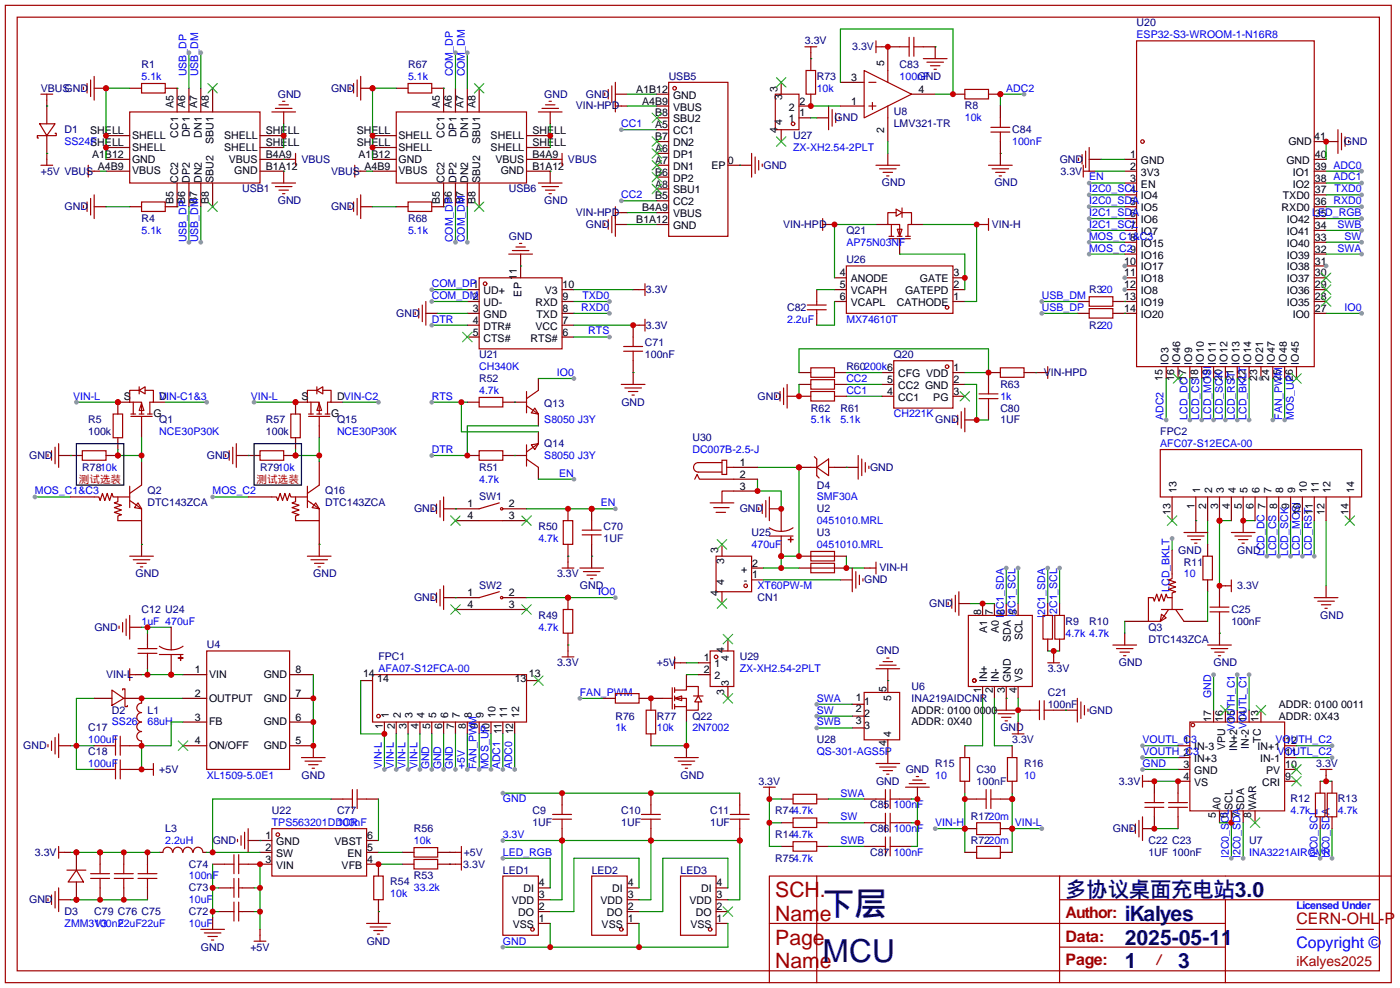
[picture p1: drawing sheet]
<svg xmlns="http://www.w3.org/2000/svg" width="300mm" height="212mm" viewBox="0 0 300 212" stroke-linecap="round" stroke-linejoin="round" font-family="sans-serif">
<defs><g id="words">
<g font-size="6.8" fill="#000080">
<text x="176.4" y="196.2">下层</text>
<text x="176.4" y="206.3">MCU</text>
</g>
<g font-size="4.5" fill="#a00000">
<text x="166.2" y="192.4">SCH.</text>
<text x="166.2" y="197.4">Name</text>
<text x="166.2" y="202.5">Page</text>
<text x="166.2" y="207.6">Name</text>
</g>
<g font-size="4.5" fill="#000080">
<text x="228.5" y="192.4">多协议桌面充电站3.0</text>
<text x="241.2" y="197.4">iKalyes</text>
<text x="241.2" y="202.5">2025-05-11</text>
<text x="241.2" y="207.6">1</text>
<text x="252.6" y="207.6">3</text>
</g>
<g font-size="3.4" fill="#a00000">
<text x="228.5" y="196.8">Author:</text>
<text x="228.5" y="201.9">Data:</text>
<text x="278" y="198.1">CERN-OHL-P</text>
<text x="228.5" y="207">Page:</text>
<text x="247.5" y="206.8">/</text>
</g>
<text font-size="3.4" fill="#00f" x="278" y="203.2">Copyright ©</text>
<text font-size="3" fill="#a00000" x="278" y="207">iKalyes2025</text>
<g font-size="2.3" fill="#000080">
<text x="243.7" y="5.7">U20</text>
<text x="172.6" y="9.5">3.3V</text>
<text x="182.8" y="10.8">3.3V</text>
<text x="30.4" y="14.6">R1</text>
<text x="87.5" y="14.6">R67</text>
<text x="143.4" y="17.1">USB5</text>
<text x="175.1" y="17.1">R73</text>
<text x="192.9" y="14.6">C83</text>
<text x="196.8" y="17.1">GND</text>
<text x="8.8" y="19.6">VBUS</text>
<text x="13.8" y="19.6">GND</text>
<text x="59.6" y="20.9">GND</text>
<text x="71" y="19.6">GND</text>
<text x="116.7" y="20.9">GND</text>
<text x="123.5" y="23.5">VIN-HPD</text>
<text x="125.6" y="20.9">GND</text>
<text x="206.9" y="23.5">R8</text>
<text x="13.8" y="28.5">D1</text>
<text x="170.1" y="29.8">U27</text>
<text x="179" y="26">GND</text>
<text x="191.6" y="24.7">U8</text>
<text x="191.6" y="27.3">LMV321-TR</text>
<text x="217" y="28.5">C84</text>
<text x="64.6" y="34.9">VBUS</text>
<text x="121.8" y="34.9">VBUS</text>
<text x="227.2" y="34.9">GND</text>
<text x="288.2" y="31.1">GND</text>
<text x="8.8" y="37.4">+5V VBUS</text>
<text x="51.9" y="41.2">USB1</text>
<text x="71" y="37.4">VBUS</text>
<text x="109.1" y="41.2">USB6</text>
<text x="163.7" y="36.2">GND</text>
<text x="189.1" y="40">GND</text>
<text x="213.2" y="40">GND</text>
<text x="227.4" y="37.4">3.3V</text>
<text x="13.8" y="45">GND</text>
<text x="30.4" y="47.6">R4</text>
<text x="59.6" y="43.8">GND</text>
<text x="71" y="45">GND</text>
<text x="87.5" y="47.6">R68</text>
<text x="116.7" y="43.8">GND</text>
<text x="123.5" y="46.3">VIN-HPD</text>
<text x="109.1" y="51.4">GND</text>
<text x="125.6" y="48.9">GND</text>
<text x="167.9" y="48.9">VIN-HPD</text>
<text x="181.5" y="50.1">Q21</text>
<text x="212.7" y="48.9">VIN-H</text>
<text x="181.5" y="56.5">U26</text>
<text x="138.5" y="62.8">3.3V</text>
<text x="233.6" y="62.8">R320</text>
<text x="85" y="67.9">GND</text>
<text x="138.5" y="70.4">3.3V</text>
<text x="168.8" y="66.6">C82</text>
<text x="233.6" y="70.4">R220</text>
<text x="102.7" y="76.8">U21</text>
<text x="138.3" y="74.3">C71</text>
<text x="138.3" y="76.8">100nF</text>
<text x="191.6" y="76.8">Q20</text>
<text x="102.7" y="81.9">R52</text>
<text x="181.5" y="79.3">R60200k6</text>
<text x="214.5" y="83.1">R63</text>
<text x="223.8" y="80.6">VIN-HPD</text>
<text x="116.7" y="87.2">Q13</text>
<text x="133.2" y="87">GND</text>
<text x="162.5" y="85.7">GND</text>
<text x="173.9" y="88.2">R62</text>
<text x="180.2" y="88.2">R61</text>
<text x="214.5" y="88.2">C80</text>
<text x="18.9" y="90.8">R5</text>
<text x="18.9" y="93.3">100k</text>
<text x="34.2" y="90.8">Q1</text>
<text x="57" y="90.8">R57</text>
<text x="57" y="93.3">100k</text>
<text x="72.3" y="90.8">Q15</text>
<text x="116.7" y="95.8">Q14</text>
<text x="148.5" y="94.6">U30</text>
<text x="200.6" y="90.8">GND</text>
<text x="214.5" y="90.8">1UF</text>
<text x="248.8" y="93.3">FPC2</text>
<text x="6.2" y="98.4">GND</text>
<text x="17.7" y="100.9">R7810k</text>
<text x="44.3" y="98.4">GND</text>
<text x="55.8" y="100.9">R7910k</text>
<text x="102.7" y="100.9">R51</text>
<text x="186.6" y="100.9">GND</text>
<text x="31.6" y="106">Q2</text>
<text x="69.7" y="106">Q16</text>
<text x="102.7" y="107.3">SW1</text>
<text x="175.1" y="104.7">D4</text>
<text x="31.6" y="108.5">DTC143ZCA</text>
<text x="69.7" y="108.5">DTC143ZCA</text>
<text x="88.8" y="109.8">GND</text>
<text x="115.4" y="113.6">R50</text>
<text x="129.4" y="113.6">C70</text>
<text x="158.6" y="109.8">GND</text>
<text x="175.1" y="109.8">U2</text>
<text x="129.4" y="116.2">1UF</text>
<text x="161.2" y="114.9">U25</text>
<text x="175.1" y="114.9">U3</text>
<text x="252.6" y="118.7">GND</text>
<text x="265.3" y="118.7">GND</text>
<text x="29.1" y="123.8">GND</text>
<text x="67.2" y="123.8">GND</text>
<text x="119.5" y="123.8">3.3V</text>
<text x="185.3" y="125.1">GND</text>
<text x="188.6" y="122.5">VIN-H</text>
<text x="253.9" y="121.2">R11</text>
<text x="30.4" y="131.4">C12 U24</text>
<text x="88.8" y="128.9">GND</text>
<text x="102.7" y="126.3">SW2</text>
<text x="124.4" y="126.3">GND</text>
<text x="162.4" y="128.9">CN1</text>
<text x="199.3" y="130.1">GND</text>
<text x="264" y="131.4">C25</text>
<text x="265.3" y="126.3">3.3V</text>
<text x="20.2" y="135.2">GND</text>
<text x="115.4" y="132.7">R49</text>
<text x="228.5" y="133.9">R9</text>
<text x="233.6" y="133.9">R10</text>
<text x="246.3" y="135.2">Q3</text>
<text x="246.3" y="137.8">DTC143ZCA</text>
<text x="264" y="133.9">100nF</text>
<text x="283.1" y="132.7">GND</text>
<text x="44.3" y="139">U4</text>
<text x="81.2" y="141.6">FPC1</text>
<text x="119.5" y="142.8">3.3V</text>
<text x="140.8" y="142.8">+5V</text>
<text x="158.6" y="141.6">U29</text>
<text x="187.9" y="140.3">GND</text>
<text x="239.9" y="142.8">GND</text>
<text x="260.2" y="142.8">GND</text>
<text x="22.7" y="145.4">VIN-L</text>
<text x="195.5" y="147.9">U6</text>
<text x="224.7" y="149.2">C21</text>
<text x="224.7" y="144.1">3.3V</text>
<text x="24" y="153">D2</text>
<text x="31.6" y="153">L1</text>
<text x="132" y="154.3">R76</text>
<text x="140.8" y="154.3">R77</text>
<text x="148.5" y="154.3">Q22</text>
<text x="195.5" y="150.5">INA219AIDCNR</text>
<text x="224.7" y="151.7">100nF</text>
<text x="233.6" y="153">GND</text>
<text x="5" y="160.6">GND</text>
<text x="18.9" y="156.8">C17</text>
<text x="18.9" y="161.9">C18</text>
<text x="175.1" y="159.3">U28</text>
<text x="214.5" y="156.8">GND</text>
<text x="217" y="159.3">3.3V</text>
<text x="34.2" y="165.7">+5V</text>
<text x="64.7" y="167">GND</text>
<text x="145.9" y="167">GND</text>
<text x="194.2" y="165.7">GND</text>
<text x="200.5" y="164.4">R15</text>
<text x="209.4" y="165.7">C30</text>
<text x="219.6" y="164.4">R16</text>
<text x="282.2" y="164.4">3.3V</text>
<text x="162.6" y="168.2">3.3V</text>
<text x="186.6" y="173.3">C85</text>
<text x="187.9" y="168.2">GND</text>
<text x="209.4" y="168.2">100nF</text>
<text x="239.9" y="168.2">3.3V</text>
<text x="276.7" y="172">R12</text>
<text x="286.9" y="172">R13</text>
<text x="35.4" y="178.4">L3</text>
<text x="58.3" y="174.6">U22</text>
<text x="72.3" y="174.6">C77</text>
<text x="88.8" y="178.4">R56</text>
<text x="114.2" y="174.6">C9</text>
<text x="114.2" y="177.1">1UF</text>
<text x="133.2" y="174.6">C10</text>
<text x="133.2" y="177.1">1UF</text>
<text x="152.3" y="174.6">C11</text>
<text x="152.3" y="177.1">1UF</text>
<text x="166.2" y="174.6">R744.7k</text>
<text x="166.2" y="179.7">R144.7k</text>
<text x="186.6" y="178.4">C86</text>
<text x="208.2" y="175.9">R1720m</text>
<text x="238.7" y="178.4">GND</text>
<text x="7.5" y="183.5">3.3V</text>
<text x="45.6" y="180.9">GND</text>
<text x="99.4" y="183.5">+5V</text>
<text x="166.2" y="184.7">R754.7k</text>
<text x="186.6" y="183.5">C87</text>
<text x="208.2" y="180.9">R7220m</text>
<text x="246.3" y="180.9">C22 C23</text>
<text x="246.3" y="183.5">1UF 100nF</text>
<text x="267.8" y="180.9">U7</text>
<text x="40.5" y="191.1">C73</text>
<text x="40.5" y="186">C74</text>
<text x="83.7" y="189.8">R54</text>
<text x="88.8" y="188.6">R53</text>
<text x="99.3" y="186">3.3V</text>
<text x="107.8" y="187.3">LED1</text>
<text x="126.9" y="187.3">LED2</text>
<text x="145.9" y="187.3">LED3</text>
<text x="6.2" y="193.6">GND</text>
<text x="13.8" y="196.2">D3</text>
<text x="20.2" y="196.2">C79 C76 C75</text>
<text x="40.5" y="196.2">C72</text>
<text x="43.1" y="203.8">GND</text>
<text x="53.7" y="203.8">+5V</text>
<text x="78.6" y="202.5">GND</text>
</g>
<g font-size="2.3" fill="#00f">
<text x="243.7" y="8.2">ESP32-S3-WROOM-1-N16R8</text>
<text x="30.4" y="17.1">5.1k</text>
<text x="40" y="16.4" transform="rotate(-90 40 16.4)">USB_DP</text>
<text x="42.5" y="16.4" transform="rotate(-90 42.5 16.4)">USB_DM</text>
<text x="87.5" y="17.1">5.1k</text>
<text x="97.1" y="16.4" transform="rotate(-90 97.1 16.4)">COM_DP</text>
<text x="99.7" y="16.4" transform="rotate(-90 99.7 16.4)">COM_DM</text>
<text x="192.9" y="17.1">100nF</text>
<text x="175.1" y="19.6">10k</text>
<text x="215.8" y="19.6">ADC2</text>
<text x="133.2" y="27.3">CC1</text>
<text x="206.9" y="26">10k</text>
<text x="13.8" y="31.1">SS24F</text>
<text x="170.1" y="32.3">ZX-XH2.54-2PLT</text>
<text x="217" y="31.1">100nF</text>
<text x="233.6" y="38.7">EN</text>
<text x="233.6" y="41.2">I2C0_SCL</text>
<text x="286.2" y="41.2">TXD0</text>
<text x="133.2" y="42.5">CC2</text>
<text x="233.6" y="43.8">I2C0_SDA</text>
<text x="233.6" y="46.3">I2C1_SDA</text>
<text x="281.4" y="46.3">LED_RGB</text>
<text x="30.4" y="50.1">5.1k</text>
<text x="40" y="51.9" transform="rotate(-90 40 51.9)">USB_DPB6</text>
<text x="42.5" y="51.9" transform="rotate(-90 42.5 51.9)">USB_DM</text>
<text x="87.5" y="50.1">5.1k</text>
<text x="97.1" y="51.9" transform="rotate(-90 97.1 51.9)">COM_DP</text>
<text x="99.7" y="51.9" transform="rotate(-90 99.7 51.9)">COM_DM</text>
<text x="181.5" y="52.7">AP75N03NF</text>
<text x="233.6" y="48.9">I2C1_SCL</text>
<text x="233.6" y="51.4">MOS_C1&amp;C3</text>
<text x="233.6" y="53.9">MOS_C29</text>
<text x="286.8" y="48.9">SWB</text>
<text x="286.8" y="53.9">SWA</text>
<text x="288.3" y="51.4">SW</text>
<text x="92.6" y="61.6">COM_DP1</text>
<text x="92.6" y="64.1">COM_DM</text>
<text x="124.9" y="64.1">TXD0</text>
<text x="223.4" y="64.1">USB_DM</text>
<text x="92.6" y="69.2">DTR</text>
<text x="124.6" y="66.6">RXD0</text>
<text x="126.1" y="71.7">RTS</text>
<text x="168.8" y="69.2">2.2uF</text>
<text x="181.5" y="69.2">MX74610T</text>
<text x="223.4" y="66.6">USB_DP</text>
<text x="288.3" y="66.6">IO0</text>
<text x="102.7" y="79.3">CH340K</text>
<text x="119.4" y="80.6">IO0</text>
<text x="181.5" y="81.9">CC2</text>
<text x="15.7" y="85.7">VIN-L</text>
<text x="34.1" y="85.7">VIN-C1&amp;3</text>
<text x="53.8" y="85.7">VIN-L</text>
<text x="92.6" y="85.7">RTS</text>
<text x="102.7" y="84.4">4.7k</text>
<text x="181.5" y="84.4">CC1</text>
<text x="191.6" y="89.5">CH221K</text>
<text x="214.5" y="85.7">1k</text>
<text x="34.2" y="93.3">NCE30P30K</text>
<text x="72.3" y="93.3">NCE30P30K</text>
<text x="116.7" y="90.8">S8050 J3Y</text>
<text x="173.9" y="90.8">5.1k</text>
<text x="180.2" y="90.8">5.1k</text>
<text x="248.8" y="95.8">AFC07-S12ECA-00</text>
<text x="249.5" y="90" transform="rotate(-90 249.5 90)">ADC2</text>
<text x="254.6" y="90" transform="rotate(-90 254.6 90)">LCD_DC17</text>
<text x="257.1" y="90" transform="rotate(-90 257.1 90)">LCD_CS18</text>
<text x="259.7" y="90" transform="rotate(-90 259.7 90)">LCD_MOSI</text>
<text x="262.2" y="90" transform="rotate(-90 262.2 90)">LCD_SCK</text>
<text x="264.8" y="90" transform="rotate(-90 264.8 90)">LCD_RST</text>
<text x="267.3" y="90" transform="rotate(-90 267.3 90)">LCD_BKLT</text>
<text x="274.9" y="90" transform="rotate(-90 274.9 90)">FAN_PWM</text>
<text x="277.5" y="90" transform="rotate(-90 277.5 90)">MOS_UP</text>
<text x="92.6" y="97.1">DTR</text>
<text x="116.7" y="98.4">S8050 J3Y</text>
<text x="148.5" y="97.1">DC007B-2.5-J</text>
<text x="7.5" y="106">MOS_C1&amp;C3</text>
<text x="45.6" y="106">MOS_C2</text>
<text x="102.7" y="103.5">4.7k</text>
<text x="119.9" y="102.2">EN</text>
<text x="175.1" y="107.3">SMF30A</text>
<text x="128.8" y="108.5">EN</text>
<text x="175.1" y="112.4">0451010.MRL</text>
<text x="115.4" y="116.2">4.7k</text>
<text x="161.2" y="117.4">470uF</text>
<text x="175.1" y="117.4">0451010.MRL</text>
<text x="271.1" y="119.3" transform="rotate(-90 271.1 119.3)">LCD_DC 7</text>
<text x="273.6" y="119.3" transform="rotate(-90 273.6 119.3)">LCD_CS 8</text>
<text x="276.2" y="119.3" transform="rotate(-90 276.2 119.3)">LCD_SCK9</text>
<text x="278.7" y="119.3" transform="rotate(-90 278.7 119.3)">LCD_MOSI</text>
<text x="281.3" y="119.3" transform="rotate(-90 281.3 119.3)">LCD_RST</text>
<text x="253.9" y="123.8">10</text>
<text x="128.3" y="127.6">IO0</text>
<text x="162.4" y="126.3">XT60PW-M</text>
<text x="250.8" y="126.9" transform="rotate(-90 250.8 126.9)">LCD_BKLT</text>
<text x="30.4" y="133.9">1uF 470uF</text>
<text x="115.4" y="135.2">4.7k</text>
<text x="215.2" y="132.5" transform="rotate(-90 215.2 132.5)">I2C1_SDA</text>
<text x="217.8" y="132.3" transform="rotate(-90 217.8 132.3)">I2C1_SCL</text>
<text x="224.1" y="132.5" transform="rotate(-90 224.1 132.5)">I2C1_SDA</text>
<text x="226.7" y="132.3" transform="rotate(-90 226.7 132.3)">I2C1_SCL</text>
<text x="228.5" y="136.5">4.7k 4.7k</text>
<text x="81.2" y="144.1">AFA07-S12FCA-00</text>
<text x="124.3" y="149.2">FAN_PWM</text>
<text x="158.6" y="144.1">ZX-XH2.54-2PLT</text>
<text x="259.7" y="149.7" transform="rotate(-90 259.7 149.7)">GND</text>
<text x="24" y="155.5">SS26</text>
<text x="31.6" y="155.5">68uH</text>
<text x="175.1" y="150.5">SWA</text>
<text x="175.1" y="153">SW</text>
<text x="175.1" y="155.5">SWB</text>
<text x="18.9" y="159.3">100uF</text>
<text x="132" y="156.8">1k</text>
<text x="140.8" y="156.8">10k</text>
<text x="148.5" y="156.8">2N7002</text>
<text x="175.1" y="161.9">QS-301-AGS5P</text>
<text x="245" y="161.9">VOUTH_C3</text>
<text x="245" y="159.3">VOUTL_C3</text>
<text x="273.5" y="159.3">VOUTH_C2</text>
<text x="273.9" y="161.9">VOUTL_C2</text>
<text x="18.9" y="164.4">100uF</text>
<text x="44.3" y="167">XL1509-5.0E1</text>
<text x="81.9" y="165" transform="rotate(-90 81.9 165)">VIN-L</text>
<text x="84.4" y="165" transform="rotate(-90 84.4 165)">VIN-L</text>
<text x="87" y="165" transform="rotate(-90 87 165)">VIN-L</text>
<text x="89.5" y="165" transform="rotate(-90 89.5 165)">VIN-L</text>
<text x="92" y="165" transform="rotate(-90 92 165)">GND</text>
<text x="94.6" y="165" transform="rotate(-90 94.6 165)">GND</text>
<text x="97.1" y="165" transform="rotate(-90 97.1 165)">GND</text>
<text x="99.7" y="165" transform="rotate(-90 99.7 165)">+5V</text>
<text x="102.2" y="165" transform="rotate(-90 102.2 165)">FAN_PWM</text>
<text x="104.7" y="165" transform="rotate(-90 104.7 165)">MOS_UP</text>
<text x="107.3" y="165" transform="rotate(-90 107.3 165)">ADC1</text>
<text x="109.8" y="165" transform="rotate(-90 109.8 165)">ADC0</text>
<text x="200.5" y="167">10</text>
<text x="219.6" y="167">10</text>
<text x="245" y="164.4">GND</text>
<text x="107.8" y="172">GND</text>
<text x="180.2" y="170.8">SWA</text>
<text x="191.6" y="173.3">100nF</text>
<text x="58.3" y="177.1">TPS563201DDCR</text>
<text x="72.3" y="177.1">100nF</text>
<text x="107.8" y="179.7">3.3V</text>
<text x="180.2" y="175.9">SW</text>
<text x="191.6" y="178.4">100nF</text>
<text x="200.5" y="177.1">VIN-H</text>
<text x="217.6" y="177.1">VIN-L</text>
<text x="276.7" y="174.6">4.7k</text>
<text x="286.9" y="174.6">4.7k</text>
<text x="35.4" y="180.9">2.2uH</text>
<text x="88.8" y="180.9">10k</text>
<text x="107.8" y="183.5">LED_RGB</text>
<text x="180.2" y="180.9">SWB</text>
<text x="191.6" y="183.5">100nF</text>
<text x="263.5" y="184" transform="rotate(-90 263.5 184)">I2C0_SCL</text>
<text x="266" y="184" transform="rotate(-90 266 184)">I2C0_SDA</text>
<text x="267.8" y="183.5">INA3221AIRGVR</text>
<text x="282.5" y="184" transform="rotate(-90 282.5 184)">I2C0_SCL</text>
<text x="285.1" y="184" transform="rotate(-90 285.1 184)">I2C0_SDA</text>
<text x="40.5" y="188.6">100nF</text>
<text x="88.8" y="191.1">33.2k</text>
<text x="40.5" y="193.6">10uF</text>
<text x="83.7" y="192.4">10k</text>
<text x="278" y="194.9">Licensed Under</text>
<text x="13.8" y="198.7">ZMM3V3</text>
<text x="20.2" y="198.7">100nF</text>
<text x="25.3" y="198.7">22uF22uF</text>
<text x="40.5" y="198.7">10uF</text>
<text x="107.8" y="202.5">GND</text>
</g>
<g font-size="2.3">
<text x="182.5" y="17.3">3</text>
<text x="189.6" y="14.1" transform="rotate(-90 189.6 14.1)">5</text>
<text x="37.2" y="23.2" transform="rotate(-90 37.2 23.2)">A5</text>
<text x="39.7" y="23.2" transform="rotate(-90 39.7 23.2)">A6</text>
<text x="42.3" y="23.2" transform="rotate(-90 42.3 23.2)">A7</text>
<text x="44.8" y="23.2" transform="rotate(-90 44.8 23.2)">A8</text>
<text x="94.3" y="23.2" transform="rotate(-90 94.3 23.2)">A5</text>
<text x="96.9" y="23.2" transform="rotate(-90 96.9 23.2)">A6</text>
<text x="99.4" y="23.2" transform="rotate(-90 99.4 23.2)">A7</text>
<text x="101.9" y="23.2" transform="rotate(-90 101.9 23.2)">A8</text>
<text x="136.4" y="19.9">A1B12</text>
<text x="137.7" y="22.4">A4B9</text>
<text x="144.3" y="23.7">VBUS</text>
<text x="144.3" y="21.2">GND</text>
<text x="166.7" y="19.7" transform="rotate(-90 166.7 19.7)">3</text>
<text x="167.7" y="21.5" transform="rotate(-90 167.7 21.5)">3</text>
<text x="169.1" y="23.7">2</text>
<text x="171.4" y="22.4">2</text>
<text x="182.5" y="22.4">1</text>
<text x="197" y="19.9">4</text>
<text x="19.4" y="28.8">SHELL</text>
<text x="28.3" y="29.8">SHELL</text>
<text x="38.2" y="29.5" transform="rotate(-90 38.2 29.5)">CC1</text>
<text x="40.7" y="29.4" transform="rotate(-90 40.7 29.4)">DP1</text>
<text x="43.3" y="29.5" transform="rotate(-90 43.3 29.5)">DN1</text>
<text x="48.1" y="29.8">SHELL</text>
<text x="57" y="28.8">SHELL</text>
<text x="76.5" y="28.8">SHELL</text>
<text x="85.5" y="29.8">SHELL</text>
<text x="95.3" y="29.5" transform="rotate(-90 95.3 29.5)">CC1</text>
<text x="97.9" y="29.4" transform="rotate(-90 97.9 29.4)">DP1</text>
<text x="100.4" y="29.5" transform="rotate(-90 100.4 29.5)">DN1</text>
<text x="105.2" y="29.8">SHELL</text>
<text x="114.2" y="28.8">SHELL</text>
<text x="140.5" y="27.5">A5</text>
<text x="140.5" y="25">B8</text>
<text x="144.3" y="28.8">CC1</text>
<text x="144.3" y="26.2">SBU2</text>
<text x="166.7" y="28.6" transform="rotate(-90 166.7 28.6)">4</text>
<text x="167.7" y="26.8" transform="rotate(-90 167.7 26.8)">4</text>
<text x="169.1" y="26.2">1</text>
<text x="171.4" y="25">1</text>
<text x="189.6" y="28.5" transform="rotate(-90 189.6 28.5)">2</text>
<text x="19.4" y="31.3">SHELL</text>
<text x="19.7" y="33.9">A1B12</text>
<text x="28.3" y="34.9">GND</text>
<text x="28.3" y="32.3">SHELL</text>
<text x="45.8" y="30.9" transform="rotate(-90 45.8 30.9)">SBU1</text>
<text x="48.1" y="32.3">SHELL</text>
<text x="49.1" y="34.9">VBUS</text>
<text x="57" y="33.9">B4A9</text>
<text x="57" y="31.3">SHELL</text>
<text x="76.5" y="31.3">SHELL</text>
<text x="76.9" y="33.9">A1B12</text>
<text x="85.5" y="34.9">GND</text>
<text x="85.5" y="32.3">SHELL</text>
<text x="103" y="30.9" transform="rotate(-90 103 30.9)">SBU1</text>
<text x="105.2" y="32.3">SHELL</text>
<text x="106.2" y="34.9">VBUS</text>
<text x="114.2" y="33.9">B4A9</text>
<text x="114.2" y="31.3">SHELL</text>
<text x="140.5" y="35.1">A7</text>
<text x="140.5" y="32.6">A6</text>
<text x="140.5" y="30">B7</text>
<text x="144.3" y="33.9">DP1</text>
<text x="144.3" y="31.3">DN2</text>
<text x="156.1" y="35.1">0</text>
<text x="242.3" y="33.9">1</text>
<text x="244.7" y="35.1">GND</text>
<text x="275.8" y="35.1">GND</text>
<text x="276.3" y="31.1">GND</text>
<text x="281.8" y="30">41</text>
<text x="281.9" y="33.9">40</text>
<text x="21" y="36.4">A4B9</text>
<text x="28.3" y="37.4">VBUS</text>
<text x="38.2" y="39.2" transform="rotate(-90 38.2 39.2)">CC2</text>
<text x="40.7" y="39.2" transform="rotate(-90 40.7 39.2)">DP2</text>
<text x="43.3" y="39.2" transform="rotate(-90 43.3 39.2)">DN2</text>
<text x="45.8" y="39.2" transform="rotate(-90 45.8 39.2)">SBU2</text>
<text x="50.2" y="37.4">GND</text>
<text x="57" y="36.4">B1A12</text>
<text x="78.1" y="36.4">A4B9</text>
<text x="85.5" y="37.4">VBUS</text>
<text x="95.3" y="39.2" transform="rotate(-90 95.3 39.2)">CC2</text>
<text x="97.9" y="39.2" transform="rotate(-90 97.9 39.2)">DP2</text>
<text x="100.4" y="39.2" transform="rotate(-90 100.4 39.2)">DN2</text>
<text x="103" y="39.2" transform="rotate(-90 103 39.2)">SBU2</text>
<text x="107.4" y="37.4">GND</text>
<text x="114.2" y="36.4">B1A12</text>
<text x="140.5" y="40.2">A8</text>
<text x="140.5" y="37.7">B6</text>
<text x="144.3" y="41.5">SBU1</text>
<text x="144.3" y="38.9">DP2</text>
<text x="144.3" y="36.4">DN1</text>
<text x="152.5" y="36.1">EP</text>
<text x="242.3" y="36.4">2</text>
<text x="242.3" y="38.9">3</text>
<text x="242.3" y="41.5">4</text>
<text x="244.7" y="37.7">3V3</text>
<text x="244.7" y="40.2">EN</text>
<text x="277.2" y="40.2">IO2</text>
<text x="277.2" y="37.7">IO1</text>
<text x="281.9" y="41.5">37</text>
<text x="281.9" y="38.9">38 ADC1</text>
<text x="281.9" y="36.4">39 ADC0</text>
<text x="37.2" y="43.8" transform="rotate(-90 37.2 43.8)">B5</text>
<text x="42.3" y="43.8" transform="rotate(-90 42.3 43.8)">B7</text>
<text x="44.8" y="43.8" transform="rotate(-90 44.8 43.8)">B8</text>
<text x="94.3" y="43.8" transform="rotate(-90 94.3 43.8)">B5</text>
<text x="96.9" y="43.8" transform="rotate(-90 96.9 43.8)">B6</text>
<text x="99.4" y="43.8" transform="rotate(-90 99.4 43.8)">B7</text>
<text x="101.9" y="43.8" transform="rotate(-90 101.9 43.8)">B8</text>
<text x="136.4" y="47.8">B1A12</text>
<text x="137.7" y="45.3">B4A9</text>
<text x="140.5" y="42.7">B5</text>
<text x="144.3" y="46.6">VBUS</text>
<text x="144.3" y="44">CC2</text>
<text x="242.3" y="44">5</text>
<text x="242.3" y="46.6">6</text>
<text x="244.7" y="42.7">IO4</text>
<text x="244.7" y="45.3">IO5</text>
<text x="244.7" y="47.8">IO6</text>
<text x="274.8" y="45.3">RXD0</text>
<text x="275.1" y="42.7">TXD0</text>
<text x="276" y="47.8">IO42</text>
<text x="281.9" y="46.6">35</text>
<text x="281.9" y="44">36 RXD0</text>
<text x="144.3" y="49.1">GND</text>
<text x="242.3" y="49.1">7</text>
<text x="242.3" y="51.6">8</text>
<text x="244.7" y="50.4">IO7</text>
<text x="244.7" y="52.9">IO15</text>
<text x="276" y="52.9">IO40</text>
<text x="276" y="50.4">IO41</text>
<text x="281.9" y="51.6">33</text>
<text x="281.9" y="49.1">34</text>
<text x="180.1" y="59.3">4</text>
<text x="204.5" y="59.3">3</text>
<text x="241.1" y="56.7">10</text>
<text x="241.1" y="59.3">11</text>
<text x="244.7" y="55.4">IO16</text>
<text x="244.7" y="58">IO17</text>
<text x="276" y="58">IO38</text>
<text x="276" y="55.4">IO39</text>
<text x="281.9" y="59.3">30</text>
<text x="281.9" y="56.7">31</text>
<text x="281.9" y="54.2">32</text>
<text x="101.4" y="64.3">2</text>
<text x="103.7" y="63.1">UD+</text>
<text x="103.7" y="65.6">UD-</text>
<text x="110.8" y="60" transform="rotate(-90 110.8 60)">11</text>
<text x="111.9" y="63.6" transform="rotate(-90 111.9 63.6)">EP</text>
<text x="114.8" y="65.6">RXD</text>
<text x="116.8" y="63.1">V3</text>
<text x="120.6" y="64.3">9</text>
<text x="120.6" y="61.8">10</text>
<text x="180.1" y="61.8">5</text>
<text x="180.1" y="64.3">6</text>
<text x="182.4" y="60.5">ANODE</text>
<text x="182.4" y="63.1">VCAPH</text>
<text x="182.4" y="65.6">VCAPL</text>
<text x="192.3" y="65.6">CATHODE</text>
<text x="194.1" y="63.1">GATEPD</text>
<text x="197.2" y="60.5">GATE</text>
<text x="204.5" y="64.3">1</text>
<text x="204.5" y="61.8">2</text>
<text x="241.1" y="61.8">12</text>
<text x="241.1" y="64.3">13</text>
<text x="244.7" y="60.5">IO18</text>
<text x="244.7" y="63.1">IO8</text>
<text x="244.7" y="65.6">IO19</text>
<text x="276" y="65.6">IO35</text>
<text x="276" y="63.1">IO36</text>
<text x="276" y="60.5">IO37</text>
<text x="281.9" y="64.3">28</text>
<text x="281.9" y="61.8">29</text>
<text x="101.4" y="66.9">3</text>
<text x="101.4" y="69.4">4</text>
<text x="101.4" y="72">5</text>
<text x="103.7" y="68.1">GND</text>
<text x="103.7" y="70.7">DTR#</text>
<text x="114.8" y="70.7">VCC</text>
<text x="115" y="68.1">TXD</text>
<text x="120.6" y="72">6</text>
<text x="120.6" y="69.4">7</text>
<text x="120.6" y="66.9">8</text>
<text x="241.1" y="66.9">14</text>
<text x="244.7" y="68.1">IO20</text>
<text x="277.2" y="68.1">IO0</text>
<text x="281.9" y="66.9">27</text>
<text x="103.7" y="73.2">CTS#</text>
<text x="113.8" y="73.2">RTS#</text>
<text x="190.3" y="82.1">5</text>
<text x="192.6" y="83.4">CC2 GND</text>
<text x="192.6" y="80.8">CFG VDD</text>
<text x="204.5" y="79.6">1</text>
<text x="204.5" y="82.1">2</text>
<text x="249.3" y="81.7" transform="rotate(-90 249.3 81.7)">15</text>
<text x="250.5" y="78.2" transform="rotate(-90 250.5 78.2)">IO3</text>
<text x="251.8" y="81.7" transform="rotate(-90 251.8 81.7)">16</text>
<text x="253.1" y="78.2" transform="rotate(-90 253.1 78.2)">IO46</text>
<text x="255.6" y="78.2" transform="rotate(-90 255.6 78.2)">IO9</text>
<text x="258.2" y="78.2" transform="rotate(-90 258.2 78.2)">IO10</text>
<text x="259.4" y="81.7" transform="rotate(-90 259.4 81.7)">19</text>
<text x="260.7" y="78.2" transform="rotate(-90 260.7 78.2)">IO11</text>
<text x="262" y="81.7" transform="rotate(-90 262 81.7)">20</text>
<text x="263.2" y="78.2" transform="rotate(-90 263.2 78.2)">IO12</text>
<text x="264.5" y="81.7" transform="rotate(-90 264.5 81.7)">21</text>
<text x="265.8" y="78.2" transform="rotate(-90 265.8 78.2)">IO13</text>
<text x="267" y="81.7" transform="rotate(-90 267 81.7)">22</text>
<text x="268.3" y="78.2" transform="rotate(-90 268.3 78.2)">IO14</text>
<text x="269.6" y="81.7" transform="rotate(-90 269.6 81.7)">23</text>
<text x="270.9" y="78.2" transform="rotate(-90 270.9 78.2)">IO21</text>
<text x="272.1" y="81.7" transform="rotate(-90 272.1 81.7)">24</text>
<text x="273.4" y="78.2" transform="rotate(-90 273.4 78.2)">IO47</text>
<text x="274.7" y="81.7" transform="rotate(-90 274.7 81.7)">25</text>
<text x="275.9" y="78.2" transform="rotate(-90 275.9 78.2)">IO48</text>
<text x="277.2" y="81.7" transform="rotate(-90 277.2 81.7)">26</text>
<text x="278.5" y="78.2" transform="rotate(-90 278.5 78.2)">IO45</text>
<text x="26.5" y="85.7">S</text>
<text x="32.9" y="89.5">G</text>
<text x="34.2" y="85.7">D</text>
<text x="64.6" y="85.7">S</text>
<text x="71" y="89.5">G</text>
<text x="72.3" y="85.7">DVIN-C2</text>
<text x="190.3" y="84.7">4</text>
<text x="192.6" y="85.9">CC1</text>
<text x="200.1" y="85.9">PG</text>
<text x="204.5" y="84.7">3</text>
<text x="158.6" y="99.9">1</text>
<text x="158.6" y="105">3</text>
<text x="158.6" y="102.4">2</text>
<text x="252.3" y="105.6" transform="rotate(-90 252.3 105.6)">13</text>
<text x="257.4" y="105.6" transform="rotate(-90 257.4 105.6)">1</text>
<text x="259.9" y="105.6" transform="rotate(-90 259.9 105.6)">2</text>
<text x="262.5" y="105.6" transform="rotate(-90 262.5 105.6)">3</text>
<text x="265" y="105.6" transform="rotate(-90 265 105.6)">4</text>
<text x="267.5" y="105.6" transform="rotate(-90 267.5 105.6)">5</text>
<text x="270.1" y="105.6" transform="rotate(-90 270.1 105.6)">6</text>
<text x="272.6" y="105.6" transform="rotate(-90 272.6 105.6)">7</text>
<text x="275.2" y="105.6" transform="rotate(-90 275.2 105.6)">8</text>
<text x="277.7" y="105.6" transform="rotate(-90 277.7 105.6)">9</text>
<text x="280.2" y="105.6" transform="rotate(-90 280.2 105.6)">10</text>
<text x="282.8" y="105.6" transform="rotate(-90 282.8 105.6)">11</text>
<text x="285.3" y="105.6" transform="rotate(-90 285.3 105.6)">12</text>
<text x="290.4" y="105.6" transform="rotate(-90 290.4 105.6)">14</text>
<text x="100.2" y="111.3">4</text>
<text x="100.2" y="108.8">1</text>
<text x="109.1" y="111.3">3</text>
<text x="109.1" y="108.8">2</text>
<text x="251" y="110.5" transform="rotate(-90 251 110.5)">13</text>
<text x="256.1" y="109.2" transform="rotate(-90 256.1 109.2)">1</text>
<text x="258.6" y="109.2" transform="rotate(-90 258.6 109.2)">2</text>
<text x="261.2" y="109.2" transform="rotate(-90 261.2 109.2)">3</text>
<text x="263.7" y="109.2" transform="rotate(-90 263.7 109.2)">4</text>
<text x="266.3" y="109.2" transform="rotate(-90 266.3 109.2)">5</text>
<text x="268.8" y="109.2" transform="rotate(-90 268.8 109.2)">6</text>
<text x="279" y="110.5" transform="rotate(-90 279 110.5)">10</text>
<text x="281.5" y="110.5" transform="rotate(-90 281.5 110.5)">11</text>
<text x="284" y="110.5" transform="rotate(-90 284 110.5)">12</text>
<text x="289.1" y="110.5" transform="rotate(-90 289.1 110.5)">14</text>
<text x="154" y="118.6" transform="rotate(-90 154 118.6)">3</text>
<text x="155.3" y="125.4" transform="rotate(-90 155.3 125.4)">4</text>
<text x="155.3" y="121" transform="rotate(-90 155.3 121)">3</text>
<text x="158.9" y="122.8">+</text>
<text x="159.5" y="125.3">-</text>
<text x="161.3" y="124">1</text>
<text x="161.3" y="121.5">2</text>
<text x="100.2" y="130.4">4</text>
<text x="100.2" y="127.8">1</text>
<text x="109.1" y="130.4">3</text>
<text x="109.1" y="127.8">2</text>
<text x="154" y="127.8" transform="rotate(-90 154 127.8)">4</text>
<text x="210.4" y="131.8" transform="rotate(-90 210.4 131.8)">8</text>
<text x="212.9" y="131.8" transform="rotate(-90 212.9 131.8)">7</text>
<text x="215.5" y="131.8" transform="rotate(-90 215.5 131.8)">6</text>
<text x="218" y="131.8" transform="rotate(-90 218 131.8)">5</text>
<text x="211.7" y="135.7" transform="rotate(-90 211.7 135.7)">A1</text>
<text x="214.2" y="135.7" transform="rotate(-90 214.2 135.7)">A0</text>
<text x="216.7" y="137.6" transform="rotate(-90 216.7 137.6)">SDA</text>
<text x="219.3" y="137.3" transform="rotate(-90 219.3 137.3)">SCL</text>
<text x="150.9" y="141.8">1</text>
<text x="153.2" y="143.1">1</text>
<text x="155.3" y="140.1" transform="rotate(-90 155.3 140.1)">4</text>
<text x="156.3" y="141.8" transform="rotate(-90 156.3 141.8)">4</text>
<text x="41.8" y="144.3">1</text>
<text x="41.8" y="149.4">2</text>
<text x="44.8" y="145.4">VIN</text>
<text x="56.6" y="145.4">GND</text>
<text x="63.4" y="149.4">7</text>
<text x="63.4" y="144.3">8</text>
<text x="77.8" y="145.1">14</text>
<text x="80.9" y="146.1">14</text>
<text x="110.4" y="146.1">13</text>
<text x="113.4" y="145.1">13</text>
<text x="150.9" y="144.3">2</text>
<text x="153.2" y="145.6">2</text>
<text x="155.3" y="148.9" transform="rotate(-90 155.3 148.9)">3</text>
<text x="156.3" y="147.2" transform="rotate(-90 156.3 147.2)">3</text>
<text x="190.1" y="148.5" transform="rotate(-90 190.1 148.5)">5</text>
<text x="210.4" y="148.6" transform="rotate(-90 210.4 148.6)">1</text>
<text x="211.7" y="146.3" transform="rotate(-90 211.7 146.3)">IN+</text>
<text x="212.9" y="148.6" transform="rotate(-90 212.9 148.6)">2</text>
<text x="214.2" y="146.3" transform="rotate(-90 214.2 146.3)">IN-</text>
<text x="215.5" y="148.6" transform="rotate(-90 215.5 148.6)">3</text>
<text x="216.7" y="146.3" transform="rotate(-90 216.7 146.3)">GND</text>
<text x="218" y="148.6" transform="rotate(-90 218 148.6)">4</text>
<text x="219.3" y="146.3" transform="rotate(-90 219.3 146.3)">VS</text>
<text x="41.8" y="154.5">3</text>
<text x="44.8" y="150.4">OUTPUT</text>
<text x="44.8" y="155.5">FB</text>
<text x="56.6" y="155.5">GND</text>
<text x="56.6" y="150.4">GND</text>
<text x="63.4" y="154.5">6</text>
<text x="83.4" y="153.9" transform="rotate(-90 83.4 153.9)">1</text>
<text x="85.9" y="153.9" transform="rotate(-90 85.9 153.9)">2</text>
<text x="88.5" y="153.9" transform="rotate(-90 88.5 153.9)">3</text>
<text x="91" y="153.9" transform="rotate(-90 91 153.9)">4</text>
<text x="93.5" y="153.9" transform="rotate(-90 93.5 153.9)">5</text>
<text x="96.1" y="153.9" transform="rotate(-90 96.1 153.9)">6</text>
<text x="98.6" y="153.9" transform="rotate(-90 98.6 153.9)">7</text>
<text x="101.2" y="153.9" transform="rotate(-90 101.2 153.9)">8</text>
<text x="103.7" y="153.9" transform="rotate(-90 103.7 153.9)">9</text>
<text x="106.2" y="153.9" transform="rotate(-90 106.2 153.9)">10</text>
<text x="108.8" y="153.9" transform="rotate(-90 108.8 153.9)">11</text>
<text x="111.3" y="153.9" transform="rotate(-90 111.3 153.9)">12</text>
<text x="183.5" y="150.2">1</text>
<text x="183.5" y="152.7">2</text>
<text x="183.5" y="155.3">3</text>
<text x="185.3" y="151.2">1</text>
<text x="185.3" y="153.8">2</text>
<text x="191.1" y="150.2" transform="rotate(-90 191.1 150.2)">5</text>
<text x="195.5" y="153">ADDR: 0100 0000</text>
<text x="195.5" y="155.5">ADDR: 0X40</text>
<text x="259.7" y="154.8" transform="rotate(-90 259.7 154.8)">17</text>
<text x="262.2" y="154.8" transform="rotate(-90 262.2 154.8)">16</text>
<text x="264.8" y="154.8" transform="rotate(-90 264.8 154.8)">15</text>
<text x="267.3" y="154.8" transform="rotate(-90 267.3 154.8)">14</text>
<text x="269.8" y="154.8" transform="rotate(-90 269.8 154.8)">13</text>
<text x="274.2" y="151.7">ADDR: 0100 0011</text>
<text x="274.2" y="154.3">ADDR: 0X43</text>
<text x="41.8" y="159.6">4</text>
<text x="44.8" y="160.6">ON/OFF</text>
<text x="56.6" y="160.6">GND</text>
<text x="63.4" y="159.6">5</text>
<text x="82.1" y="156.2" transform="rotate(-90 82.1 156.2)">1</text>
<text x="84.7" y="156.2" transform="rotate(-90 84.7 156.2)">2</text>
<text x="87.2" y="156.2" transform="rotate(-90 87.2 156.2)">3</text>
<text x="89.7" y="156.2" transform="rotate(-90 89.7 156.2)">4</text>
<text x="92.3" y="156.2" transform="rotate(-90 92.3 156.2)">5</text>
<text x="94.8" y="156.2" transform="rotate(-90 94.8 156.2)">6</text>
<text x="97.4" y="156.2" transform="rotate(-90 97.4 156.2)">7</text>
<text x="99.9" y="156.2" transform="rotate(-90 99.9 156.2)">8</text>
<text x="102.4" y="156.2" transform="rotate(-90 102.4 156.2)">9</text>
<text x="105" y="157.5" transform="rotate(-90 105 157.5)">10</text>
<text x="107.5" y="157.5" transform="rotate(-90 107.5 157.5)">11</text>
<text x="110.1" y="157.5" transform="rotate(-90 110.1 157.5)">12</text>
<text x="185.3" y="156.3">3</text>
<text x="190.1" y="159.9" transform="rotate(-90 190.1 159.9)">4</text>
<text x="191.1" y="158.1" transform="rotate(-90 191.1 158.1)">4</text>
<text x="253.8" y="159.6">1</text>
<text x="256.1" y="160.9">IN-3</text>
<text x="262.7" y="160.9" transform="rotate(-90 262.7 160.9)">VPU</text>
<text x="265.3" y="161.1" transform="rotate(-90 265.3 161.1)">IN+2VOUTH_C1</text>
<text x="267.8" y="160.5" transform="rotate(-90 267.8 160.5)">IN-2VOUTL_C1</text>
<text x="269.7" y="160.9">IN+1</text>
<text x="270.3" y="159.3" transform="rotate(-90 270.3 159.3)">TC</text>
<text x="275.6" y="159.6">12</text>
<text x="253.8" y="162.1">2</text>
<text x="253.8" y="164.7">3</text>
<text x="253.8" y="167.2">4</text>
<text x="256.1" y="163.4">IN+3</text>
<text x="256.1" y="165.9">GND</text>
<text x="270.2" y="163.4">IN-1</text>
<text x="271.5" y="165.9">PV</text>
<text x="275.6" y="167.2">9</text>
<text x="275.6" y="164.7">10</text>
<text x="275.6" y="162.1">11</text>
<text x="256.1" y="168.5">VS</text>
<text x="261.7" y="173.6" transform="rotate(-90 261.7 173.6)">A0</text>
<text x="264.3" y="173.6" transform="rotate(-90 264.3 173.6)">SCL</text>
<text x="266.8" y="173.6" transform="rotate(-90 266.8 173.6)">SDA</text>
<text x="269.3" y="173.6" transform="rotate(-90 269.3 173.6)">WAR</text>
<text x="270.6" y="168.5">CRI</text>
<text x="56.9" y="179.9">1</text>
<text x="78.7" y="179.9">6</text>
<text x="260.7" y="175.5" transform="rotate(-90 260.7 175.5)">5</text>
<text x="263.2" y="175.5" transform="rotate(-90 263.2 175.5)">6</text>
<text x="265.8" y="175.5" transform="rotate(-90 265.8 175.5)">7</text>
<text x="268.3" y="175.5" transform="rotate(-90 268.3 175.5)">8</text>
<text x="56.9" y="182.4">2</text>
<text x="56.9" y="185">3</text>
<text x="59.2" y="181.2">GND</text>
<text x="59.2" y="183.7">SW</text>
<text x="71.7" y="181.2">VBST</text>
<text x="74.5" y="183.7">EN</text>
<text x="78.7" y="185">4</text>
<text x="78.7" y="182.4">5</text>
<text x="59.2" y="186.3">VIN</text>
<text x="73.3" y="186.3">VFB</text>
<text x="112.2" y="191.3">DI</text>
<text x="115.6" y="190.1">4</text>
<text x="131.3" y="191.3">DI</text>
<text x="134.6" y="190.1">4</text>
<text x="150.3" y="191.3">DI</text>
<text x="153.7" y="190.1">4</text>
<text x="109.7" y="193.9">VDD</text>
<text x="111.1" y="196.4">DO</text>
<text x="115.6" y="197.7">1</text>
<text x="115.6" y="195.1">2</text>
<text x="115.6" y="192.6">3</text>
<text x="128.8" y="193.9">VDD</text>
<text x="130.2" y="196.4">DO</text>
<text x="134.6" y="197.7">1</text>
<text x="134.6" y="195.1">2</text>
<text x="134.6" y="192.6">3</text>
<text x="147.8" y="193.9">VDD</text>
<text x="149.2" y="196.4">DO</text>
<text x="153.7" y="197.7">1</text>
<text x="153.7" y="195.1">2</text>
<text x="153.7" y="192.6">3</text>
<text x="110" y="199">VSS</text>
<text x="129" y="199">VSS</text>
<text x="148.1" y="199">VSS</text>
</g>
<g font-size="2.3" fill="#f00">
<text x="16.9" y="103.5">测试选装</text>
<text x="55" y="103.5">测试选装</text>
</g>
</g></defs>
<path d="M1.1 1.1h297.2v209.6h-297.2zM3.7 3.7h292.1v204.5h-292.1zM165 198h97.8M175.1 187.8v22.9M227.2 187.8h-62.2v22.9M227.2 192.9h68.6M262.8 192.9v17.8M278 199.3h16.5M298.3 187.8h-71.1v22.9M227.2 203.1h35.6" fill="none" stroke="#a10000" stroke-width=".25"/>
<path d="M38 44.3h.1M251.3 115.4v2.6" fill="none" stroke="#008700" stroke-width=".25"/>
<circle cx="251.3" cy="115.4" r=".51" fill="#999"/>
<path d="M181.5 119.3v2.5h3.8M259 111.6v5.1M271.7 111.6v7.7M261.5 135.8h.1M30.4 149.7h8.8" fill="none" stroke="#008700" stroke-width=".25"/>
<path d="M251.3 118v5.1M241.2 133.2h5.1M253.9 133.2h5.1M261.5 125.6v2.5M261.5 133.2v2.6" fill="none" stroke="#870000" stroke-width=".25"/>
<path d="M249 131.7l1.1 .8-1.3 .7zM249 130.7h4.6M251.3 128.1h-1l-.2-.7-.5 1.5-.6-1.5-.5 1.5-.5-1.5-.5 1.5-.2-.8h-1v5.1h2.5l1.8-2.5M251.3 123.1v1l-.7 .2 1.5 .5-1.5 .5 1.5 .6-1.5 .5 1.5 .5-.8 .2v3.6M252.1 130.7l1.8 2.5M259.5 130.2h4M259.5 131.2h4M261.5 128.1v2.1M261.5 131.2v2" fill="none" stroke="#a10000" stroke-width=".25"/>
<circle cx="271.7" cy="119.3" r=".51" fill="#999"/>
<path d="M276.7 111.6v7.7" fill="none" stroke="#008700" stroke-width=".25"/>
<circle cx="276.7" cy="119.3" r=".51" fill="#999"/>
<path d="M279.3 111.6v7.7" fill="none" stroke="#008700" stroke-width=".25"/>
<circle cx="279.3" cy="119.3" r=".51" fill="#999"/>
<path d="M281.8 111.6v7.7" fill="none" stroke="#008700" stroke-width=".25"/>
<circle cx="281.8" cy="119.3" r=".51" fill="#999"/>
<path d="M224.7 139.6h2.5M227.2 121.8v7.6" fill="none" stroke="#008700" stroke-width=".25"/>
<circle cx="227.2" cy="121.8" r=".51" fill="#999"/>
<path d="M224.7 121.8v7.6" fill="none" stroke="#008700" stroke-width=".25"/>
<circle cx="224.7" cy="121.8" r=".51" fill="#999"/>
<g fill="none" stroke="#a10000" stroke-width=".25">
<path d="M207.6 132h13.8v15.2h-13.8zM213.2 152.3h5.1M214 153h3.6M214.8 153.8h2M215.5 154.6h.5"/>
<circle cx="208.9" cy="145.9" r=".38"/>
</g>
<path d="M210.7 129.4v2.6M213.2 129.4v2.6M215.8 129.4v2.6M218.3 129.4v2.6M210.7 147.2v2.5M213.2 147.2v2.5M215.8 147.2v5.1M218.3 147.2v2.5" fill="none" stroke="#870000" stroke-width=".25"/>
<path d="M215.8 149.7h.1M217 177.7h6.4M217 170.1v12.7" fill="none" stroke="#008700" stroke-width=".25"/>
<g fill="#c00">
<circle cx="217" cy="177.7" r=".63"/>
<circle cx="217" cy="171.3" r=".63"/>
</g>
<circle cx="223.4" cy="177.7" r=".51" fill="#999"/>
<path d="M218.3 121.8v7.6M218.3 149.7v5.1" fill="none" stroke="#008700" stroke-width=".25"/>
<circle cx="218.3" cy="121.8" r=".51" fill="#999"/>
<path d="M215.8 121.8v7.6" fill="none" stroke="#008700" stroke-width=".25"/>
<circle cx="215.8" cy="121.8" r=".51" fill="#999"/>
<path d="M205.6 129.4h2.6" fill="none" stroke="#870000" stroke-width=".25"/>
<path d="M203.3 129.2v.5M204.1 128.4v2M204.9 127.6v3.6M205.6 126.9v5.1" fill="none" stroke="#a10000" stroke-width=".25"/>
<path d="M208.2 129.4h5" fill="none" stroke="#008700" stroke-width=".25"/>
<circle cx="210.7" cy="129.4" r=".63" fill="#c00"/>
<path d="M218.3 152.3h2.6M225.9 152.3h2.6" fill="none" stroke="#870000" stroke-width=".25"/>
<circle cx="218.3" cy="152.3" r=".63" fill="#c00"/>
<path d="M220.9 152.3h2M222.9 150.2v4.1M223.9 150.2v4.1M223.9 152.3h2" fill="none" stroke="#a10000" stroke-width=".25"/>
<path d="M214.5 171.3h2.5" fill="none" stroke="#870000" stroke-width=".25"/>
<circle cx="217" cy="171.3" r=".63" fill="#c00"/>
<g fill="none" stroke="#870000" stroke-width=".25">
<path d="M38 18.9v5.1M40.5 18.9v5.1M43.1 18.9v5.1M45.6 18.9v5.1M20.2 36.7h1.3M22.7 34.2h5.1M22.7 36.7h5.1M22.7 31.6h5.1M22.7 29.1h5.1M38 39.2v5.1M40.5 39.2v5.1M43.1 39.2v5.1"/>
<path d="M45.6 39.2v5.1M55.8 34.2h6.3M55.8 36.7h5M55.8 31.6h5M55.8 29.1h5M206.9 171.3h2.5"/>
</g>
<path d="M18.9 35.4v2.6M18.9 36.7h1.3M27.8 24h28v15.2h-28zM62.1 34.2h1.3M63.4 32.9v2.5M209.4 171.3h2.1M211.5 169.3v4.1M212.5 169.3v4.1M212.5 171.3h2" fill="none" stroke="#a10000" stroke-width=".25"/>
<path d="M44.6 17.9l2 2M46.6 17.9l-2 2M44.6 43.3l2 2M46.6 43.3l-2 2" fill="none" stroke="#3c3" stroke-width=".25"/>
<path d="M21.5 36.7h1.2M60.8 34.2h.1M60.8 26.5v5.1" fill="none" stroke="#008700" stroke-width=".25"/>
<circle cx="60.8" cy="29.1" r=".63" fill="#c00"/>
<path d="M27.8 18.9h2.6M35.4 18.9h2.6M20.2 44.3h2.5M27.8 44.3h2.6M35.4 44.3h2.6" fill="none" stroke="#870000" stroke-width=".25"/>
<path d="M30.4 17.9h5v2h-5zM17.9 44.1v.5M18.7 43.3v2M19.4 42.5v3.6M20.2 41.8v5.1M30.4 43.3h5v2h-5z" fill="none" stroke="#a10000" stroke-width=".25"/>
<path d="M40.5 11.3v7.6" fill="none" stroke="#008700" stroke-width=".25"/>
<circle cx="40.5" cy="11.3" r=".51" fill="#999"/>
<path d="M43.1 11.3v7.6" fill="none" stroke="#008700" stroke-width=".25"/>
<circle cx="43.1" cy="11.3" r=".51" fill="#999"/>
<path d="M27.8 18.9h-5.1v15.3M38 18.9h.1" fill="none" stroke="#008700" stroke-width=".25"/>
<g fill="#c00">
<circle cx="22.7" cy="31.6" r=".63"/>
<circle cx="22.7" cy="29.1" r=".63"/>
<circle cx="22.7" cy="18.9" r=".63"/>
</g>
<path d="M40.5 44.3v7.6" fill="none" stroke="#008700" stroke-width=".25"/>
<circle cx="40.5" cy="51.9" r=".51" fill="#999"/>
<path d="M43.1 44.3v7.6" fill="none" stroke="#008700" stroke-width=".25"/>
<circle cx="43.1" cy="51.9" r=".51" fill="#999"/>
<path d="M205.9 162.4h2v5.1h-2zM216 162.4h2.1v5.1h-2.1z" fill="none" stroke="#a10000" stroke-width=".25"/>
<path d="M206.9 159.9v2.5M217 159.9v2.5M206.9 167.5v2.6M217 167.5v2.6" fill="none" stroke="#870000" stroke-width=".25"/>
<path d="M200.5 177.7h6.4M206.9 170.1v12.7" fill="none" stroke="#008700" stroke-width=".25"/>
<g fill="#c00">
<circle cx="206.9" cy="177.7" r=".63"/>
<circle cx="206.9" cy="171.3" r=".63"/>
</g>
<circle cx="200.5" cy="177.7" r=".51" fill="#999"/>
<path d="M266.6 111.6h2.5M284.4 111.6v14M241.2 133.2v2.6M259 126.9v6.3M67.2 144.7v15.2M210.7 149.7v10.2h-3.8M213.2 149.7v10.2h3.8" fill="none" stroke="#008700" stroke-width=".25"/>
<g fill="none" stroke="#870000" stroke-width=".25">
<path d="M256.4 111.6v2.6M259 116.7v2.6M266.6 111.6v2.6M224.7 129.4v2.6M224.7 137v2.6M227.2 129.4v2.6M227.2 137v2.6M241.2 135.8v2.5M259 124.3v2.6M261.5 125.6h1.3M284.4 125.6v2.5M39.2 144.7h5.1"/>
<path d="M39.2 149.7h5.1M39.2 154.8h5.1M39.2 159.9h5.1M62.1 144.7h5.1M62.1 149.7h5.1M62.1 154.8h5.1M62.1 159.9h5.1v2.5M218.3 154.8v1.3M228.5 152.3h2.5"/>
</g>
<g fill="none" stroke="#a10000" stroke-width=".25">
<path d="M253.9 114.2h5.1M254.6 114.9h3.6M255.4 115.7h2M256.2 116.5h.5M257.9 119.3h2.1v5h-2.1zM264 114.2h5.1M264.8 114.9h3.6M265.6 115.7h2M266.3 116.5h.5M44.3 139.6h17.8v25.4h-17.8zM223.6 132h2.1v5h-2.1zM226.2 132h2v5h-2z"/>
<path d="M238.6 138.3h5.1M239.4 139.1h3.6M240.2 139.8h2M262.8 125.6h1.2M264 124.3v2.6M281.8 128.1h5.1M282.6 128.9h3.5M283.3 129.7h2.1M284.1 130.4h.5M217 157.4h2.6M218.3 156.1v1.3M231 149.7v5.1"/>
<path d="M231.8 150.5v3.6M232.5 151.3v2M233.3 152v.5M240.9 140.6h.5M64.6 162.4h5.1M65.4 163.2h3.6M66.2 164h2M66.9 164.7h.5"/>
</g>
<path d="M38.2 158.9l2.1 2M40.3 158.9l-2.1 2" fill="none" stroke="#3c3" stroke-width=".25"/>
<g fill="#c00">
<circle cx="67.2" cy="149.7" r=".63"/>
<circle cx="67.2" cy="159.9" r=".63"/>
<circle cx="67.2" cy="154.8" r=".63"/>
</g>
<path d="M30.4 144.7h8.8M31.6 143.4v1.3" fill="none" stroke="#008700" stroke-width=".25"/>
<g fill="#c00">
<circle cx="31.6" cy="144.7" r=".63"/>
<circle cx="36.7" cy="144.7" r=".63"/>
</g>
<path d="M27.8 134.5h2.6M20.2 159.9h2.5M27.8 159.9h2.6M29.1 144.7h1.3M20.2 165h2.5M27.8 165h2.6" fill="none" stroke="#870000" stroke-width=".25"/>
<g fill="none" stroke="#a10000" stroke-width=".25">
<path d="M25.5 134.2v.5M26.3 133.5v2M27.1 132.7v3.6M27.8 132v5M22.7 159.9h2.1M24.8 157.9v4M25.8 157.9v4M25.8 159.9h2M27.8 143.4v2.5M27.8 144.7h1.3M22.7 165h2.1M24.8 162.9v4.1"/>
<path d="M25.8 162.9v4.1M25.8 165h2"/>
</g>
<path d="M15.1 159.9h5.1M20.2 149.7h-3.8v15.3h3.8" fill="none" stroke="#008700" stroke-width=".25"/>
<circle cx="16.4" cy="159.9" r=".63" fill="#c00"/>
<path d="M12.6 159.9h2.5M20.2 149.7h3.8M26.5 149.7h3.9v1M30.4 158.9v1M30.4 165h1.2" fill="none" stroke="#870000" stroke-width=".25"/>
<path d="M10.3 159.6v.5M11 158.9v2M11.8 158.1v3.6M12.6 157.4v5M24 148l2.5 1.7-2.5 1.6zM26.3 148v-.3h.5v3.8h.5v-.2M31.6 165h1.3M32.9 163.7v2.5" fill="none" stroke="#a10000" stroke-width=".25"/>
<circle cx="30.4" cy="149.7" r=".63" fill="#c00"/>
<path d="M28.1 89.3h4.5M28.1 88.8h1M28.6 86.2v2.6M29.8 83.7l1.3-.8v1.6zM29.8 83.7h-2v2.5h2.6v2.6M29.8 82.9v1.6M29.8 88.8h1.1M30.4 86.5l.5 1.5h-1.1zM30.4 89.3v2M31.1 83.7h1.8v2.5h-.8v2.6M31.6 88.8h1M30.3 150.7a1.02 1.02 0 0 0-1 1.1 1.02 1.02 0 0 0 1.1 1 1.02 1.02 0 0 0-1.1 1 1.02 1.02 0 0 0 1.1 1 1.02 1.02 0 0 0-1.1 1 1.02 1.02 0 0 0 1.1 1 1.02 1.02 0 0 0-1.1 1.1 1.02 1.02 0 0 0 1.1 1" fill="none" stroke="#a10000" stroke-width=".25"/>
<path d="M25.3 86.2h2.5M30.4 91.3v2.6M32.9 86.2h2.5" fill="none" stroke="#870000" stroke-width=".25"/>
<path d="M16.4 86.2h8.9" fill="none" stroke="#008700" stroke-width=".25"/>
<circle cx="25.3" cy="86.2" r=".63" fill="#c00"/>
<circle cx="16.4" cy="86.2" r=".51" fill="#999"/>
<path d="M30.4 116.7v2.6" fill="none" stroke="#870000" stroke-width=".25"/>
<path d="M27.8 119.3h5.1M28.6 120h3.5M29.3 120.8h2.1M30.1 121.5h.5" fill="none" stroke="#a10000" stroke-width=".25"/>
<path d="M7.5 106.6h7.6" fill="none" stroke="#008700" stroke-width=".25"/>
<circle cx="7.5" cy="106.6" r=".51" fill="#999"/>
<path d="M25.3 86.2v2.6M30.4 98.9v5.1M15.1 106.6h5.1M30.4 111.6v5.1" fill="none" stroke="#870000" stroke-width=".25"/>
<path d="M24.3 88.8h2v5.1h-2zM20.2 106.6h1l.3 .7 .5-1.5 .5 1.5 .5-1.5 .5 1.5 .5-1.5 .3 .8h3.5M25.3 106.6v1l-.8 .2 1.5 .5-1.5 .5 1.5 .5-1.5 .6 1.5 .5-.7 .2v1h5.1v-2.5l-2.6-1.8M27.8 104.3v4.5M29.6 107.8l.8 1.3-1.6-.3zM30.4 104l-2.6 1.8" fill="none" stroke="#a10000" stroke-width=".25"/>
<path d="M30.4 116.7h.1" fill="none" stroke="#008700" stroke-width=".25"/>
<circle cx="25.3" cy="86.2" r=".63" fill="#c00"/>
<path d="M25.3 93.9v2.5" fill="none" stroke="#870000" stroke-width=".25"/>
<path d="M35.4 86.2h8.9" fill="none" stroke="#008700" stroke-width=".25"/>
<circle cx="44.3" cy="86.2" r=".51" fill="#999"/>
<path d="M25.3 96.4v1.3h5.1M30.4 93.9v5" fill="none" stroke="#008700" stroke-width=".25"/>
<g fill="#c00">
<circle cx="25.3" cy="97.7" r=".63"/>
<circle cx="30.4" cy="97.7" r=".63"/>
</g>
<g fill="none" stroke="#a10000" stroke-width=".25">
<path d="M153.5 119.3h7.7v7.6h-7.7zM173.9 118.2h5v2.1h-5zM173.9 119.3h5M182.8 121.8v5.1M183.5 122.6v3.5M184.3 123.3v2M185 124.1v.5M79.9 144.7h33v10.1h-33z"/>
<circle cx="159.9" cy="125.6" r=".38"/>
<circle cx="81.2" cy="153.5" r=".38"/>
</g>
<g fill="none" stroke="#870000" stroke-width=".25">
<path d="M154.8 116.7v2.6M171.3 119.3h2.6M178.9 119.3h2.6M154.8 126.9v2.5M161.2 124.3h2.5M161.2 121.8h2.5M180.2 124.3h2.6M77.3 145.9h2.6M82.4 154.8v2.6M85 154.8v2.6M87.5 154.8v2.6M90 154.8v2.6"/>
<path d="M92.6 154.8v2.6M95.1 154.8v2.6M97.7 154.8v2.6M100.2 154.8v2.6M102.7 154.8v2.6M105.3 154.8v2.6M107.8 154.8v2.6M110.4 154.8v2.6M112.9 145.9h2.5"/>
</g>
<path d="M153.8 115.7l2 2M155.8 115.7l-2 2M153.8 128.4l2 2M155.8 128.4l-2 2M114.4 144.9l2.1 2M116.5 144.9l-2.1 2" fill="none" stroke="#3c3" stroke-width=".25"/>
<path d="M163.7 124.3h16.5M77.3 145.9v11.5h5.1v7.6" fill="none" stroke="#008700" stroke-width=".25"/>
<circle cx="82.4" cy="157.4" r=".63" fill="#c00"/>
<circle cx="82.4" cy="165" r=".51" fill="#999"/>
<path d="M110.4 157.4v7.6" fill="none" stroke="#008700" stroke-width=".25"/>
<circle cx="110.4" cy="165" r=".51" fill="#999"/>
<path d="M225.9 139.6v1.2" fill="none" stroke="#870000" stroke-width=".25"/>
<circle cx="225.9" cy="139.6" r=".63" fill="#c00"/>
<path d="M173.9 120.8h5v2h-5zM224.7 142.1h2.5M225.9 140.8v1.3" fill="none" stroke="#a10000" stroke-width=".25"/>
<path d="M178.9 121.8h2.6" fill="none" stroke="#870000" stroke-width=".25"/>
<circle cx="181.5" cy="121.8" r=".63" fill="#c00"/>
<path d="M10 21.5v1.2M10 32.9v1.3M31.6 135.8v2.5M171.3 121.8h2.6M261.5 135.8v2.5M31.6 140.8v2.6" fill="none" stroke="#870000" stroke-width=".25"/>
<g fill="none" stroke="#a10000" stroke-width=".25">
<path d="M8.8 35.4h2.5M8.8 20.2h2.5M10 20.2v1.3M10 34.2v1.2M29.6 139.1h4.1M31.6 138.3v.8M173.9 121.8h5M259 138.3h5M259.7 139.1h3.6M260.5 139.8h2M29.6 140.1h4.1M31.6 140.1v.7"/>
<path d="M261.2 140.6h.5"/>
</g>
<path d="M22.7 44.3h5.1M264 111.6h-2.5v14" fill="none" stroke="#008700" stroke-width=".25"/>
<g fill="#c00">
<circle cx="261.5" cy="111.6" r=".63"/>
<circle cx="261.5" cy="125.6" r=".63"/>
</g>
<path d="M20.2 18.9h2.5" fill="none" stroke="#870000" stroke-width=".25"/>
<circle cx="22.7" cy="18.9" r=".63" fill="#c00"/>
<path d="M17.9 18.7v.5M18.7 17.9v2M19.4 17.1v3.6M20.2 16.4v5.1M58.3 24h5.1M58.3 39.2h5.1M59.1 23.2h3.5M59.8 22.5h2M60.6 21.7h.5M59.1 40h3.5M59.8 40.8h2M60.6 41.5h.5" fill="none" stroke="#a10000" stroke-width=".25"/>
<path d="M60.8 24v2.5M60.8 36.7v2.5" fill="none" stroke="#870000" stroke-width=".25"/>
<path d="M30.4 134.5h6.3M31.6 134.5v1.3" fill="none" stroke="#008700" stroke-width=".25"/>
<circle cx="31.6" cy="134.5" r=".63" fill="#c00"/>
<g fill="none" stroke="#a10000" stroke-width=".25">
<path d="M8.5 26.5h3.3l-1.8 2.6zM11.8 28.6h.3v.5h-4.1v.5h.3M255.1 154.8h20.4v19.1h-20.4z"/>
<circle cx="255.8" cy="155.4" r=".38"/>
</g>
<g fill="none" stroke="#870000" stroke-width=".25">
<path d="M10 22.7v3.8M10 29.1v3.8M252.6 159.9h2.5M260.2 152.3v2.5M262.8 152.3v2.5M265.3 152.3v2.5M267.8 152.3v2.5M270.4 152.3v2.5M275.5 159.9h2.5M252.6 162.4h2.5M252.6 165h2.5M252.6 167.5h2.5"/>
<path d="M261.5 173.9v2.5M264 173.9v2.5M266.6 173.9v2.5M269.1 173.9v2.5M275.5 162.4h2.5M275.5 165h2.5M275.5 167.5h2.5"/>
</g>
<path d="M261.7 151.3l2.1 2M263.8 151.3l-2.1 2M269.4 151.3l2 2M271.4 151.3l-2 2M268.1 175.4l2 2M270.1 175.4l-2 2M277 166.5l2 2M277 164l2 2M279 166.5l-2 2M279 164l-2 2" fill="none" stroke="#3c3" stroke-width=".25"/>
<path d="M10 32.9h.1M10 22.7h.1M39.2 154.8h-2.5v5.1h-6.3v5.1" fill="none" stroke="#008700" stroke-width=".25"/>
<g fill="#c00">
<circle cx="30.4" cy="159.9" r=".63"/>
<circle cx="30.4" cy="165" r=".63"/>
</g>
<path d="M246.3 167.5h1.2v2.6M247.5 175.1v2.6M252.6 167.5v2.6M252.6 175.1v2.6" fill="none" stroke="#870000" stroke-width=".25"/>
<path d="M245 166.2v2.6M245 167.5h1.3M245.5 173.1h4.1M245.5 172.1h4.1M247.5 170.1v2M247.5 173.1v2M250.6 173.1h4M250.6 172.1h4M252.6 170.1v2M252.6 173.1v2" fill="none" stroke="#a10000" stroke-width=".25"/>
<path d="M247.5 167.5h5.1" fill="none" stroke="#008700" stroke-width=".25"/>
<g fill="#c00">
<circle cx="247.5" cy="167.5" r=".63"/>
<circle cx="252.6" cy="167.5" r=".63"/>
</g>
<path d="M245 177.7h2.5" fill="none" stroke="#870000" stroke-width=".25"/>
<path d="M242.7 177.4v.5M243.5 176.7v2M244.2 175.9v3.6M245 175.1v5.1" fill="none" stroke="#a10000" stroke-width=".25"/>
<path d="M245 165h7.6" fill="none" stroke="#008700" stroke-width=".25"/>
<circle cx="245" cy="165" r=".51" fill="#999"/>
<path d="M278 162.4h7.6" fill="none" stroke="#008700" stroke-width=".25"/>
<circle cx="285.6" cy="162.4" r=".51" fill="#999"/>
<path d="M278 159.9h7.6" fill="none" stroke="#008700" stroke-width=".25"/>
<circle cx="285.6" cy="159.9" r=".51" fill="#999"/>
<path d="M267.8 144.7v7.6" fill="none" stroke="#008700" stroke-width=".25"/>
<circle cx="267.8" cy="144.7" r=".51" fill="#999"/>
<path d="M265.3 144.7v7.6" fill="none" stroke="#008700" stroke-width=".25"/>
<circle cx="265.3" cy="144.7" r=".51" fill="#999"/>
<path d="M260.2 144.7v7.6" fill="none" stroke="#008700" stroke-width=".25"/>
<circle cx="260.2" cy="144.7" r=".51" fill="#999"/>
<path d="M245 162.4h7.6" fill="none" stroke="#008700" stroke-width=".25"/>
<circle cx="245" cy="162.4" r=".51" fill="#999"/>
<path d="M245 159.9h7.6" fill="none" stroke="#008700" stroke-width=".25"/>
<circle cx="245" cy="159.9" r=".51" fill="#999"/>
<path d="M261.5 176.4h2.5v7.6" fill="none" stroke="#008700" stroke-width=".25"/>
<circle cx="264" cy="176.4" r=".63" fill="#c00"/>
<circle cx="264" cy="184" r=".51" fill="#999"/>
<path d="M266.6 176.4v7.6" fill="none" stroke="#008700" stroke-width=".25"/>
<circle cx="266.6" cy="184" r=".51" fill="#999"/>
<path d="M283.1 167.5h2.5M283.1 177.7v6.3" fill="none" stroke="#008700" stroke-width=".25"/>
<circle cx="283.1" cy="184" r=".51" fill="#999"/>
<path d="M285.6 177.7v6.3" fill="none" stroke="#008700" stroke-width=".25"/>
<circle cx="285.6" cy="184" r=".51" fill="#999"/>
<path d="M283.1 167.5v2.6M283.1 175.1v2.6M284.4 166.2v1.3M285.6 167.5v2.6M285.6 175.1v2.6" fill="none" stroke="#870000" stroke-width=".25"/>
<path d="M282.1 170.1h2v5h-2zM284.6 170.1h2v5h-2z" fill="none" stroke="#a10000" stroke-width=".25"/>
<circle cx="284.4" cy="167.5" r=".63" fill="#c00"/>
<path d="M283.1 165h2.5M284.4 165v1.2" fill="none" stroke="#a10000" stroke-width=".25"/>
<path d="M60.8 36.7h.1M274.2 111.6v7.7" fill="none" stroke="#008700" stroke-width=".25"/>
<circle cx="274.2" cy="119.3" r=".51" fill="#999"/>
<g fill="none" stroke="#a10000" stroke-width=".25">
<path d="M107.8 187.8h7.6v12.7h-7.6zM126.9 187.8h7.6v12.7h-7.6zM145.9 187.8h7.6v12.7h-7.6z"/>
<circle cx="114.2" cy="199.3" r=".38"/>
<circle cx="133.2" cy="199.3" r=".38"/>
<circle cx="152.3" cy="199.3" r=".38"/>
</g>
<path d="M115.4 198h2.6M115.4 195.5h2.6M115.4 192.9h2.6M115.4 190.4h2.6M134.5 198h2.5M134.5 195.5h2.5M134.5 192.9h2.5M134.5 190.4h2.5M153.5 198h2.6M153.5 195.5h2.6M153.5 192.9h2.6M153.5 190.4h2.6" fill="none" stroke="#870000" stroke-width=".25"/>
<path d="M155.1 194.4l2 2.1M157.1 194.4l-2 2.1" fill="none" stroke="#3c3" stroke-width=".25"/>
<path d="M107.8 184h10.2v6.4M137 190.4v-6.4h-13.9v11.5h-5.1M156.1 190.4v-6.4h-14v11.5h-5.1" fill="none" stroke="#008700" stroke-width=".25"/>
<circle cx="107.8" cy="184" r=".51" fill="#999"/>
<path d="M107.8 180.2h50.8v12.7h-2.5M120.5 180.2v12.7h-2.5M139.6 180.2v12.7h-2.6" fill="none" stroke="#008700" stroke-width=".25"/>
<g fill="#c00">
<circle cx="139.6" cy="180.2" r=".63"/>
<circle cx="120.5" cy="180.2" r=".63"/>
<circle cx="158.6" cy="180.2" r=".63"/>
</g>
<circle cx="107.8" cy="180.2" r=".51" fill="#999"/>
<path d="M118 198v5.1M137 198v5.1M156.1 198v5.1h-48.3" fill="none" stroke="#008700" stroke-width=".25"/>
<g fill="#c00">
<circle cx="118" cy="203.1" r=".63"/>
<circle cx="137" cy="203.1" r=".63"/>
</g>
<circle cx="107.8" cy="203.1" r=".51" fill="#999"/>
<path d="M120.5 170.1v2.5M120.5 177.7v2.5" fill="none" stroke="#870000" stroke-width=".25"/>
<circle cx="120.5" cy="180.2" r=".63" fill="#c00"/>
<path d="M118.5 174.6h4.1M118.5 175.6h4.1M120.5 172.6v2M120.5 175.6v2.1" fill="none" stroke="#a10000" stroke-width=".25"/>
<path d="M139.6 170.1v2.5M139.6 177.7v2.5" fill="none" stroke="#870000" stroke-width=".25"/>
<circle cx="139.6" cy="180.2" r=".63" fill="#c00"/>
<path d="M137.5 174.6h4.1M137.5 175.6h4.1M139.6 172.6v2M139.6 175.6v2.1" fill="none" stroke="#a10000" stroke-width=".25"/>
<path d="M158.6 170.1v2.5M158.6 177.7v2.5" fill="none" stroke="#870000" stroke-width=".25"/>
<circle cx="158.6" cy="180.2" r=".63" fill="#c00"/>
<path d="M156.6 174.6h4.1M156.6 175.6h4.1M158.6 172.6v2M158.6 175.6v2.1" fill="none" stroke="#a10000" stroke-width=".25"/>
<path d="M107.8 170.1h50.8" fill="none" stroke="#008700" stroke-width=".25"/>
<g fill="#c00">
<circle cx="139.6" cy="170.1" r=".63"/>
<circle cx="120.5" cy="170.1" r=".63"/>
</g>
<circle cx="107.8" cy="170.1" r=".51" fill="#999"/>
<g fill="none" stroke="#a10000" stroke-width=".25">
<path d="M243.7 8.8h38.1v69.8h-38.1z"/>
<circle cx="245" cy="30.4" r=".38"/>
</g>
<path d="M241.2 34.2h2.5M241.2 36.7h2.5M241.2 39.2h2.5M241.2 41.8h2.5M241.2 44.3h2.5M241.2 46.9h2.5M241.2 49.4h2.5M241.2 51.9h2.5M241.2 54.5h2.5M241.2 57h2.5" fill="none" stroke="#870000" stroke-width=".25"/>
<circle cx="241.2" cy="57" r=".51" fill="#999"/>
<path d="M241.2 59.6h2.5" fill="none" stroke="#870000" stroke-width=".25"/>
<circle cx="241.2" cy="59.6" r=".51" fill="#999"/>
<path d="M241.2 62.1h2.5" fill="none" stroke="#870000" stroke-width=".25"/>
<circle cx="241.2" cy="62.1" r=".51" fill="#999"/>
<path d="M241.2 64.6h2.5M241.2 67.2h2.5M250.1 78.6v2.6M252.6 78.6v2.6M255.1 78.6v2.6M257.7 78.6v2.6M260.2 78.6v2.6M262.8 78.6v2.6M265.3 78.6v2.6M267.8 78.6v2.6M270.4 78.6v2.6" fill="none" stroke="#870000" stroke-width=".25"/>
<path d="M251.6 80.1l2 2.1M253.6 80.1l-2 2.1" fill="none" stroke="#3c3" stroke-width=".25"/>
<circle cx="270.4" cy="81.2" r=".51" fill="#999"/>
<path d="M281.8 59.6h2.6M281.8 57h2.6M272.9 78.6v2.6M275.5 78.6v2.6M278 78.6v2.6M281.8 67.2h2.6M281.8 64.6h2.6M281.8 62.1h2.6" fill="none" stroke="#870000" stroke-width=".25"/>
<path d="M283.3 58.5l2.1 2.1M285.4 58.5l-2.1 2.1M283.3 63.6l2.1 2.1M283.3 61.1l2.1 2M285.4 63.6l-2.1 2.1M285.4 61.1l-2.1 2M277 80.1l2 2.1M279 80.1l-2 2.1" fill="none" stroke="#3c3" stroke-width=".25"/>
<circle cx="284.4" cy="57" r=".51" fill="#999"/>
<g fill="none" stroke="#870000" stroke-width=".25">
<path d="M281.8 39.2h2.6M281.8 36.7h2.6M281.8 34.2h2.6M281.8 30.4h5.1M111.6 57v2.6M281.8 54.5h2.6M281.8 51.9h2.6M281.8 49.4h2.6M281.8 46.9h2.6M281.8 44.3h2.6M281.8 41.8h2.6M100.2 62.1h2.5"/>
<path d="M100.2 64.6h2.5M100.2 67.2h2.5M100.2 69.7h2.5M100.2 72.3h2.5M120.5 62.1h2.6M120.5 64.6h2.6M120.5 67.2h2.6M120.5 69.7h2.6M120.5 72.3h2.6M110.4 86.2h2.5M110.4 97.7h2.5M115.4 81.2v2.5"/>
<path d="M115.4 88.8v2.5M115.4 92.6v2.5M115.4 100.2v2.5"/>
</g>
<g fill="none" stroke="#a10000" stroke-width=".25">
<path d="M102.7 59.6h17.8v15.2h-17.8zM112.9 87l2.5 1.8M112.9 83.9v4.6M112.9 95.4v4.5M112.9 98.4l2.5 1.8M113.9 95.4l1.5-.3-.7 1.3zM114.7 87.5l.7 1.3-1.5-.3zM115.4 83.7l-2.5 1.8M115.4 95.1l-2.5 1.8"/>
<circle cx="104" cy="60.8" r=".38"/>
</g>
<path d="M99.2 71.2l2 2.1M101.2 71.2l-2 2.1" fill="none" stroke="#3c3" stroke-width=".25"/>
<path d="M284.4 30.4v3.8" fill="none" stroke="#008700" stroke-width=".25"/>
<circle cx="284.4" cy="30.4" r=".63" fill="#c00"/>
<path d="M286.9 27.8v5.1M287.7 28.6v3.5M288.4 29.3v2.1M289.2 30.1v.5" fill="none" stroke="#a10000" stroke-width=".25"/>
<path d="M284.4 41.8h7.6" fill="none" stroke="#008700" stroke-width=".25"/>
<circle cx="292" cy="41.8" r=".51" fill="#999"/>
<path d="M284.4 44.3h7.6" fill="none" stroke="#008700" stroke-width=".25"/>
<circle cx="292" cy="44.3" r=".51" fill="#999"/>
<path d="M233.6 39.2h7.6" fill="none" stroke="#008700" stroke-width=".25"/>
<circle cx="233.6" cy="39.2" r=".51" fill="#999"/>
<path d="M284.4 67.2h7.6" fill="none" stroke="#008700" stroke-width=".25"/>
<circle cx="292" cy="67.2" r=".51" fill="#999"/>
<g fill="none" stroke="#a10000" stroke-width=".25">
<path d="M102.7 111.6h5.1M107.1 107.8l-4.4 1.3M92.8 127.9v.5M93.6 127.1v2.1M94.4 126.4v3.5M95.1 125.6v5.1M102.7 130.7h5.1M107.1 126.9l-4.4 1.2"/>
<circle cx="107.6" cy="109.1" r=".25"/>
<circle cx="107.6" cy="128.1" r=".25"/>
</g>
<path d="M97.7 111.6h5M97.7 109.1h5M107.8 111.6h5.1M107.8 109.1h5.1M95.1 128.1h7.6M97.7 130.7h5M107.8 130.7h5.1M107.8 128.1h5.1" fill="none" stroke="#870000" stroke-width=".25"/>
<path d="M96.6 110.6l2.1 2M98.7 110.6l-2.1 2M111.9 110.6l2 2M113.9 110.6l-2 2M96.6 129.7l2.1 2M98.7 129.7l-2.1 2M111.9 129.7l2 2M113.9 129.7l-2 2" fill="none" stroke="#3c3" stroke-width=".25"/>
<path d="M97.7 128.1h.1M112.9 128.1h19.1" fill="none" stroke="#008700" stroke-width=".25"/>
<circle cx="121.8" cy="128.1" r=".63" fill="#c00"/>
<circle cx="132" cy="128.1" r=".51" fill="#999"/>
<path d="M121.8 128.1v2.6M121.8 135.8v2.5" fill="none" stroke="#870000" stroke-width=".25"/>
<circle cx="121.8" cy="128.1" r=".63" fill="#c00"/>
<path d="M92.8 108.8v.5M93.6 108.1v2M94.4 107.3v3.6M95.1 106.6v5M120.8 111.6h2v5.1h-2zM120.5 121.8h2.6M120.8 130.7h2v5.1h-2zM121.8 120.5v1.3M121.8 139.6v1.2M120.5 140.8h2.6" fill="none" stroke="#a10000" stroke-width=".25"/>
<path d="M95.1 109.1h2.6M121.8 109.1v2.5M121.8 116.7v3.8M121.8 138.3v1.3" fill="none" stroke="#870000" stroke-width=".25"/>
<path d="M97.7 109.1h.1M112.9 109.1h19.1M121.8 119.3h.1M121.8 138.3h.1" fill="none" stroke="#008700" stroke-width=".25"/>
<g fill="#c00">
<circle cx="121.8" cy="109.1" r=".63"/>
<circle cx="126.9" cy="109.1" r=".63"/>
</g>
<circle cx="132" cy="109.1" r=".51" fill="#999"/>
<path d="M126.9 109.1v2.5M126.9 116.7v2.6" fill="none" stroke="#870000" stroke-width=".25"/>
<circle cx="126.9" cy="109.1" r=".63" fill="#c00"/>
<path d="M102.7 96.6h5.1v2.1h-5.1zM102.7 85.2h5.1v2h-5.1zM124.8 114.7h4.1M124.8 113.7h4.1M126.9 111.6v2.1M126.9 114.7v2M124.3 121.8h5.1M125.1 122.6h3.6M125.9 123.3h2M126.6 124.1h.5" fill="none" stroke="#a10000" stroke-width=".25"/>
<path d="M100.2 97.7h2.5M100.2 86.2h2.5M107.8 97.7h2.6M107.8 86.2h2.6M126.9 119.3v2.5" fill="none" stroke="#870000" stroke-width=".25"/>
<path d="M92.6 86.2h7.6M98.9 86.2v6.4h16.5M110.4 97.7h.1M110.4 86.2h.1M126.9 119.3h.1" fill="none" stroke="#008700" stroke-width=".25"/>
<circle cx="98.9" cy="86.2" r=".63" fill="#c00"/>
<circle cx="92.6" cy="86.2" r=".51" fill="#999"/>
<path d="M115.4 91.3h-15.2v6.4h-7.6" fill="none" stroke="#008700" stroke-width=".25"/>
<circle cx="100.2" cy="97.7" r=".63" fill="#c00"/>
<circle cx="92.6" cy="97.7" r=".51" fill="#999"/>
<path d="M115.4 102.7h7.7" fill="none" stroke="#008700" stroke-width=".25"/>
<circle cx="123.1" cy="102.7" r=".51" fill="#999"/>
<path d="M115.4 81.2h7.7" fill="none" stroke="#008700" stroke-width=".25"/>
<circle cx="123.1" cy="81.2" r=".51" fill="#999"/>
<path d="M92.6 69.7h7.6" fill="none" stroke="#008700" stroke-width=".25"/>
<circle cx="92.6" cy="69.7" r=".51" fill="#999"/>
<path d="M123.1 72.3h7.6" fill="none" stroke="#008700" stroke-width=".25"/>
<circle cx="130.7" cy="72.3" r=".51" fill="#999"/>
<path d="M123.1 67.2h7.6" fill="none" stroke="#008700" stroke-width=".25"/>
<circle cx="130.7" cy="67.2" r=".51" fill="#999"/>
<path d="M123.1 64.6h7.6" fill="none" stroke="#008700" stroke-width=".25"/>
<circle cx="130.7" cy="64.6" r=".51" fill="#999"/>
<path d="M91.3 67.2h2.6M135.8 77.3v5.1M137 69.7h-1.2v2.6" fill="none" stroke="#870000" stroke-width=".25"/>
<path d="M89 66.9v.5M89.8 66.2v2M90.6 65.4v3.6M91.3 64.6v5.1M133.7 75.3h4.1M133.7 74.3h4.1M135.8 72.3v2M135.8 75.3v2M133.2 82.4h5.1M134 83.2h3.5M134.7 83.9h2.1M135.5 84.7h.5" fill="none" stroke="#a10000" stroke-width=".25"/>
<path d="M93.9 67.2h6.3M123.1 69.7h12.7M135.8 79.9h.1" fill="none" stroke="#008700" stroke-width=".25"/>
<circle cx="135.8" cy="69.7" r=".63" fill="#c00"/>
<path d="M109.1 54.5h5.1M109.9 53.7h3.5M110.6 53h2M111.4 52.2h.5M137 69.7h1.3M137 62.1h1.3M138.3 60.8v2.6M138.3 68.5v2.5" fill="none" stroke="#a10000" stroke-width=".25"/>
<path d="M111.6 54.5v2.5M135.8 62.1h1.2" fill="none" stroke="#870000" stroke-width=".25"/>
<path d="M111.6 57h.1M92.6 62.1h7.6M123.1 62.1h12.7" fill="none" stroke="#008700" stroke-width=".25"/>
<circle cx="92.6" cy="62.1" r=".51" fill="#999"/>
<path d="M92.6 64.6h7.6" fill="none" stroke="#008700" stroke-width=".25"/>
<circle cx="92.6" cy="64.6" r=".51" fill="#999"/>
<path d="M233.6 34.2h2.5M233.6 36.7h1.2M231 67.2h2.6M231 64.6h2.6M238.6 67.2h2.6M238.6 64.6h2.6" fill="none" stroke="#870000" stroke-width=".25"/>
<path d="M231.3 33.9v.5M232 33.1v2.1M232.3 35.4v2.6M232.8 32.4v3.5M233.6 31.6v5.1h-1.3M233.6 66.2h5v2h-5zM233.6 63.6h5v2.1h-5z" fill="none" stroke="#a10000" stroke-width=".25"/>
<path d="M234.8 36.7h6.4M236.1 34.2h5.1M223.4 67.2h7.6" fill="none" stroke="#008700" stroke-width=".25"/>
<circle cx="223.4" cy="67.2" r=".51" fill="#999"/>
<path d="M223.4 64.6h7.6" fill="none" stroke="#008700" stroke-width=".25"/>
<circle cx="223.4" cy="64.6" r=".51" fill="#999"/>
<path d="M241.2 64.6h.1M241.2 67.2h.1M255.1 81.2v8.8" fill="none" stroke="#008700" stroke-width=".25"/>
<circle cx="255.1" cy="90" r=".51" fill="#999"/>
<path d="M257.7 81.2v8.8" fill="none" stroke="#008700" stroke-width=".25"/>
<circle cx="257.7" cy="90" r=".51" fill="#999"/>
<path d="M260.2 81.2v8.8" fill="none" stroke="#008700" stroke-width=".25"/>
<circle cx="260.2" cy="90" r=".51" fill="#999"/>
<path d="M262.8 81.2v8.8" fill="none" stroke="#008700" stroke-width=".25"/>
<circle cx="262.8" cy="90" r=".51" fill="#999"/>
<path d="M265.3 81.2v8.8" fill="none" stroke="#008700" stroke-width=".25"/>
<circle cx="265.3" cy="90" r=".51" fill="#999"/>
<path d="M267.8 81.2v8.8" fill="none" stroke="#008700" stroke-width=".25"/>
<circle cx="267.8" cy="90" r=".51" fill="#999"/>
<g fill="none" stroke="#a10000" stroke-width=".25">
<path d="M58.3 177.7h20.3v10.1h-20.3zM78.6 198h5.1M79.4 198.8h3.5M80.1 187.8h2.1v5.1h-2.1zM80.1 199.5h2.1M88.8 184.3h5.1v2h-5.1zM80.9 200.3h.5"/>
<circle cx="59.6" cy="178.9" r=".38"/>
</g>
<path d="M55.8 180.2h2.5M55.8 182.8h2.5M55.8 185.3h2.5M78.6 180.2h2.6M78.6 182.8h2.6M78.6 185.3h2.6v2.5M81.2 192.9v5.1M86.2 185.3h2.6M93.9 185.3h2.5" fill="none" stroke="#870000" stroke-width=".25"/>
<path d="M81.2 185.3h5M96.4 185.3h.1" fill="none" stroke="#008700" stroke-width=".25"/>
<circle cx="81.2" cy="185.3" r=".63" fill="#c00"/>
<g fill="none" stroke="#a10000" stroke-width=".25">
<path d="M50.9 180v.5M51.7 179.2v2M52.5 178.4v3.6M53.2 177.7v5.1M24.5 188.3h4.1M24.5 187.3h4.1M26.5 185.3v2M26.5 188.3v2.1M29.6 188.3h4.1M29.6 187.3h4.1M31.6 185.3v2M31.6 188.3v2.1"/>
<path d="M35 182.7a1.01 1.01 0 0 1 1-1 1.01 1.01 0 0 1 1 1M37.1 182.7a1.01 1.01 0 0 1 1-1 1.01 1.01 0 0 1 1 1M39.3 182.7a1.01 1.01 0 0 1 1-1 1.01 1.01 0 0 1 1 1M41.5 182.7a1.01 1.01 0 0 1 1-1 1.01 1.01 0 0 1 1 1M48.1 185.3h2.1M49.4 195.5h.8M49.4 190.4h.8M50.2 183.3v4M50.2 188.3v4.1M50.2 193.4v4.1M51.2 183.3v4M51.2 188.3v4.1"/>
<path d="M51.2 193.4v4.1M51.2 195.5h.7M51.2 190.4h.7M51.2 185.3h2M88.8 181.7h5.1v2.1h-5.1z"/>
</g>
<g fill="none" stroke="#870000" stroke-width=".25">
<path d="M26.5 182.8v2.5M26.5 190.4v2.5M31.6 182.8v2.5M31.6 190.4v2.5M34.2 182.8h.7M43.6 182.8h.7M45.6 185.3h2.5M46.9 195.5h2.5M46.9 190.4h2.5M51.9 195.5h2.6M51.9 190.4h2.6M53.2 180.2h2.6"/>
<path d="M53.2 185.3h2.6M86.2 182.8h2.6M93.9 182.8h2.5"/>
</g>
<path d="M15.1 182.8h19.1M81.2 182.8h5M96.4 182.8h.1" fill="none" stroke="#008700" stroke-width=".25"/>
<g fill="#c00">
<circle cx="26.5" cy="182.8" r=".63"/>
<circle cx="31.6" cy="182.8" r=".63"/>
<circle cx="21.5" cy="182.8" r=".63"/>
<circle cx="16.4" cy="182.8" r=".63"/>
</g>
<path d="M71 171.3h2.5M78.6 171.3h2.6M21.5 182.8v2.5M21.5 190.4v2.5" fill="none" stroke="#870000" stroke-width=".25"/>
<path d="M73.5 171.3h2.1M75.6 169.3v4.1M76.6 169.3v4.1M76.6 171.3h2" fill="none" stroke="#a10000" stroke-width=".25"/>
<path d="M81.2 171.3v8.9" fill="none" stroke="#008700" stroke-width=".25"/>
<circle cx="21.5" cy="182.8" r=".63" fill="#c00"/>
<path d="M19.4 188.3h4.1M19.4 187.3h4.1M21.5 185.3v2M21.5 188.3v2.1" fill="none" stroke="#a10000" stroke-width=".25"/>
<path d="M15.1 192.9h16.5" fill="none" stroke="#008700" stroke-width=".25"/>
<g fill="#c00">
<circle cx="26.5" cy="192.9" r=".63"/>
<circle cx="21.5" cy="192.9" r=".63"/>
<circle cx="16.4" cy="192.9" r=".63"/>
</g>
<path d="M71 171.3h-25.4v11.5M44.3 182.8h11.5M55.8 180.2h.1" fill="none" stroke="#008700" stroke-width=".25"/>
<circle cx="45.6" cy="182.8" r=".63" fill="#c00"/>
<path d="M45.6 185.3v11.4M45.6 190.4h1.3M45.6 195.5h1.3" fill="none" stroke="#008700" stroke-width=".25"/>
<g fill="#c00">
<circle cx="45.6" cy="190.4" r=".63"/>
<circle cx="45.6" cy="195.5" r=".63"/>
</g>
<path d="M54.5 190.4h1.3M54.5 195.5h1.3M55.8 185.3v14" fill="none" stroke="#008700" stroke-width=".25"/>
<g fill="#c00">
<circle cx="55.8" cy="190.4" r=".63"/>
<circle cx="55.8" cy="185.3" r=".63"/>
<circle cx="55.8" cy="195.5" r=".63"/>
</g>
<path d="M12.6 192.9h2.5M13.8 182.8h1.3M16.4 189.1v3.8M45.6 196.7v2.6M55.8 199.3v1.2M96.4 182.8h1.3M96.4 185.3h1.3" fill="none" stroke="#870000" stroke-width=".25"/>
<g fill="none" stroke="#a10000" stroke-width=".25">
<path d="M10.3 192.7v.5M11 191.9v2M11.8 191.1v3.6M12.6 181.5v2.5M12.6 190.4v5.1M12.6 182.8h1.2M14.4 186.6h4M16.4 186.6l1.5 2.5h-3.3zM43.1 199.3h5M97.7 182.8h1.2M97.7 185.3h1.2M98.9 181.5v5.1"/>
<path d="M43.8 200h3.6M44.6 200.8h2M45.3 201.5h.5M54.5 201.8h2.5M55.8 200.5v1.3"/>
</g>
<path d="M81.2 195.5h.1" fill="none" stroke="#008700" stroke-width=".25"/>
<circle cx="16.4" cy="192.9" r=".63" fill="#c00"/>
<path d="M16.4 182.8v3.8" fill="none" stroke="#870000" stroke-width=".25"/>
<circle cx="16.4" cy="182.8" r=".63" fill="#c00"/>
<path d="M66.2 89.3h4.5M66.2 88.8h1M66.7 86.2v2.6M67.9 83.7l1.3-.8v1.6zM67.9 83.7h-2v2.5h2.6v2.6M67.9 82.9v1.6M67.9 88.8h1.1M68.5 86.5l.5 1.5h-1.1zM68.5 89.3v2M69.2 83.7h1.8v2.5h-.8v2.6M69.7 88.8h1" fill="none" stroke="#a10000" stroke-width=".25"/>
<path d="M63.4 86.2h2.5M68.5 91.3v2.6M71 86.2h2.5" fill="none" stroke="#870000" stroke-width=".25"/>
<path d="M54.5 86.2h8.9" fill="none" stroke="#008700" stroke-width=".25"/>
<circle cx="63.4" cy="86.2" r=".63" fill="#c00"/>
<circle cx="54.5" cy="86.2" r=".51" fill="#999"/>
<path d="M68.5 116.7v2.6" fill="none" stroke="#870000" stroke-width=".25"/>
<path d="M65.9 119.3h5.1M66.7 120h3.5M67.4 120.8h2.1M68.2 121.5h.5" fill="none" stroke="#a10000" stroke-width=".25"/>
<path d="M45.6 106.6h7.6" fill="none" stroke="#008700" stroke-width=".25"/>
<circle cx="45.6" cy="106.6" r=".51" fill="#999"/>
<path d="M63.4 86.2v2.6M68.5 98.9v5.1M53.2 106.6h5.1M68.5 111.6v5.1" fill="none" stroke="#870000" stroke-width=".25"/>
<path d="M62.4 88.8h2v5.1h-2zM58.3 106.6h1l.3 .7 .5-1.5 .5 1.5 .5-1.5 .5 1.5 .5-1.5 .3 .8h3.5M63.4 106.6v1l-.8 .2 1.5 .5-1.5 .5 1.5 .5-1.5 .6 1.5 .5-.7 .2v1h5.1v-2.5l-2.6-1.8M65.9 104.3v4.5M67.7 107.8l.8 1.3-1.6-.3zM68.5 104l-2.6 1.8" fill="none" stroke="#a10000" stroke-width=".25"/>
<path d="M68.5 116.7h.1" fill="none" stroke="#008700" stroke-width=".25"/>
<circle cx="63.4" cy="86.2" r=".63" fill="#c00"/>
<path d="M63.4 93.9v2.5" fill="none" stroke="#870000" stroke-width=".25"/>
<path d="M73.5 86.2h7.7" fill="none" stroke="#008700" stroke-width=".25"/>
<circle cx="81.2" cy="86.2" r=".51" fill="#999"/>
<path d="M63.4 96.4v1.3h5.1M68.5 93.9v5" fill="none" stroke="#008700" stroke-width=".25"/>
<g fill="#c00">
<circle cx="63.4" cy="97.7" r=".63"/>
<circle cx="68.5" cy="97.7" r=".63"/>
</g>
<g fill="none" stroke="#870000" stroke-width=".25">
<path d="M171.3 79.9h2.6M178.9 79.9h2.6M189.1 79.9h2.5M204.3 79.9h2.6M168.8 85h5.1M171.3 82.4h2.6M178.9 82.4h2.6M178.9 85h2.6M189.1 82.4h2.5M189.1 85h2.5M204.3 82.4h2.6M204.3 85h2.6"/>
<path d="M185.3 121.8h1.3"/>
</g>
<g fill="none" stroke="#a10000" stroke-width=".25">
<path d="M173.9 78.9h5v2h-5zM191.6 77.3h12.7v10.2h-12.7zM166.5 84.7v.5M167.3 83.9v2.1M168 83.2v3.5M168.8 82.4v5.1M173.9 83.9h5v2.1h-5zM173.9 81.4h5v2h-5zM186.6 121.8h1.2M187.8 120.5v2.6"/>
<circle cx="203.1" cy="78.6" r=".38"/>
</g>
<path d="M205.9 83.9l2 2.1M207.9 83.9l-2 2.1" fill="none" stroke="#3c3" stroke-width=".25"/>
<path d="M181.5 79.9h7.6M171.3 82.4v2.6M181.5 82.4h7.6M181.5 85h7.6" fill="none" stroke="#008700" stroke-width=".25"/>
<circle cx="171.3" cy="85" r=".63" fill="#c00"/>
<path d="M212 79.9v2.5M206.9 90h2.5M212 87.5v2.5" fill="none" stroke="#870000" stroke-width=".25"/>
<path d="M209.9 84.5h4.1M209.9 85.5h4.1M212 82.4v2.1M212 85.5v2" fill="none" stroke="#a10000" stroke-width=".25"/>
<path d="M171.3 79.9v-5.1h40.7v5.1h-5.1M206.9 82.4h2.5v7.6h2.6" fill="none" stroke="#008700" stroke-width=".25"/>
<circle cx="209.4" cy="90" r=".63" fill="#c00"/>
<path d="M204.6 89.8v.5M205.4 89v2.1M206.1 88.3v3.5M206.9 87.5v5.1" fill="none" stroke="#a10000" stroke-width=".25"/>
<path d="M133.2 43.1h7.6" fill="none" stroke="#008700" stroke-width=".25"/>
<circle cx="133.2" cy="43.1" r=".51" fill="#999"/>
<path d="M133.2 27.8h7.6" fill="none" stroke="#008700" stroke-width=".25"/>
<circle cx="133.2" cy="27.8" r=".51" fill="#999"/>
<path d="M212 79.9h2.5M219.6 79.9h3.8" fill="none" stroke="#870000" stroke-width=".25"/>
<path d="M214.5 78.9h5.1v2h-5.1zM223.4 79.9h1.3M224.7 78.6v2.6" fill="none" stroke="#a10000" stroke-width=".25"/>
<circle cx="212" cy="79.9" r=".63" fill="#c00"/>
<g fill="none" stroke="#870000" stroke-width=".25">
<path d="M132 20.2h2.5M133.2 22.7h1.3M140.8 20.2h2.6M140.8 22.7h2.6M140.8 35.4h2.6M140.8 38h2.6M140.8 32.9h2.6M140.8 30.4h2.6M140.8 27.8h2.6M140.8 25.3h2.6M156.1 35.4h5.1M132 48.1h2.5"/>
<path d="M133.2 45.6h1.3M140.8 48.1h2.6M140.8 45.6h2.6M140.8 43.1h2.6M140.8 40.5h2.6"/>
</g>
<g fill="none" stroke="#a10000" stroke-width=".25">
<path d="M129.7 19.9v.5M130.4 19.2v2M131.2 18.4v3.6M132 17.7v6.3M143.4 17.7h12.7v33h-12.7zM132 22.7h1.2M161.2 32.9v5.1M161.9 33.7v3.5M162.7 34.4v2M163.4 35.2v.5M129.7 47.9v.5M130.4 47.1v2"/>
<path d="M131.2 46.4v3.5M132 44.3v6.4M132 45.6h1.2"/>
<circle cx="144.7" cy="18.9" r=".38"/>
</g>
<path d="M134.5 20.2h6.3M134.5 22.7h6.3M158.6 35.4h.1M284.4 36.7h7.6M134.5 48.1h6.3M134.5 45.6h6.3" fill="none" stroke="#008700" stroke-width=".25"/>
<path d="M139.8 39.5l2.1 2M139.8 37l2.1 2M139.8 34.4l2.1 2M139.8 31.9l2.1 2M139.8 29.3l2.1 2.1M139.8 24.3l2.1 2M141.9 39.5l-2.1 2M141.9 37l-2.1 2M141.9 34.4l-2.1 2M141.9 31.9l-2.1 2M141.9 29.3l-2.1 2.1M141.9 24.3l-2.1 2" fill="none" stroke="#3c3" stroke-width=".25"/>
<circle cx="292" cy="36.7" r=".51" fill="#999"/>
<path d="M247.5 177.7h5.1" fill="none" stroke="#008700" stroke-width=".25"/>
<circle cx="247.5" cy="177.7" r=".63" fill="#c00"/>
<path d="M233.6 41.8h7.6" fill="none" stroke="#008700" stroke-width=".25"/>
<circle cx="233.6" cy="41.8" r=".51" fill="#999"/>
<path d="M233.6 44.3h7.6" fill="none" stroke="#008700" stroke-width=".25"/>
<circle cx="233.6" cy="44.3" r=".51" fill="#999"/>
<path d="M233.6 46.9h7.6" fill="none" stroke="#008700" stroke-width=".25"/>
<circle cx="233.6" cy="46.9" r=".51" fill="#999"/>
<path d="M233.6 49.4h7.6" fill="none" stroke="#008700" stroke-width=".25"/>
<circle cx="233.6" cy="49.4" r=".51" fill="#999"/>
<path d="M78.6 36.7h1.3M118 34.2h.1M118 26.5v5.1M95.1 44.3h.1" fill="none" stroke="#008700" stroke-width=".25"/>
<path d="M76.1 35.4v2.6M76.1 36.7h1.2M85 24h27.9v15.2h-27.9zM119.3 34.2h1.2M120.5 32.9v2.5" fill="none" stroke="#a10000" stroke-width=".25"/>
<g fill="none" stroke="#870000" stroke-width=".25">
<path d="M95.1 18.9v5.1M97.7 18.9v5.1M100.2 18.9v5.1M102.7 18.9v5.1M77.3 36.7h1.3M79.9 34.2h5.1M79.9 36.7h5.1M79.9 31.6h5.1M79.9 29.1h5.1M95.1 39.2v5.1M97.7 39.2v5.1M100.2 39.2v5.1"/>
<path d="M102.7 39.2v5.1M112.9 34.2h6.4M112.9 36.7h5.1M112.9 31.6h5.1M112.9 29.1h5.1"/>
</g>
<path d="M101.7 17.9l2.1 2M103.8 17.9l-2.1 2M101.7 43.3l2.1 2M103.8 43.3l-2.1 2" fill="none" stroke="#3c3" stroke-width=".25"/>
<circle cx="118" cy="29.1" r=".63" fill="#c00"/>
<path d="M85 18.9h2.5M92.6 18.9h2.5M77.3 44.3h2.6M85 44.3h2.5M92.6 44.3h2.5" fill="none" stroke="#870000" stroke-width=".25"/>
<path d="M87.5 17.9h5.1v2h-5.1zM75.1 44.1v.5M75.8 43.3v2M76.6 42.5v3.6M77.3 41.8v5.1M87.5 43.3h5.1v2h-5.1z" fill="none" stroke="#a10000" stroke-width=".25"/>
<path d="M97.7 11.3v7.6" fill="none" stroke="#008700" stroke-width=".25"/>
<circle cx="97.7" cy="11.3" r=".51" fill="#999"/>
<path d="M100.2 11.3v7.6" fill="none" stroke="#008700" stroke-width=".25"/>
<circle cx="100.2" cy="11.3" r=".51" fill="#999"/>
<path d="M85 18.9h-5.1v15.3M95.1 18.9h.1" fill="none" stroke="#008700" stroke-width=".25"/>
<g fill="#c00">
<circle cx="79.9" cy="31.6" r=".63"/>
<circle cx="79.9" cy="29.1" r=".63"/>
<circle cx="79.9" cy="18.9" r=".63"/>
</g>
<path d="M97.7 44.3v7.6" fill="none" stroke="#008700" stroke-width=".25"/>
<circle cx="97.7" cy="51.9" r=".51" fill="#999"/>
<path d="M100.2 44.3v7.6" fill="none" stroke="#008700" stroke-width=".25"/>
<circle cx="100.2" cy="51.9" r=".51" fill="#999"/>
<path d="M79.9 44.3h5.1" fill="none" stroke="#008700" stroke-width=".25"/>
<path d="M77.3 18.9h2.6" fill="none" stroke="#870000" stroke-width=".25"/>
<circle cx="79.9" cy="18.9" r=".63" fill="#c00"/>
<path d="M75.1 18.7v.5M75.8 17.9v2M76.6 17.1v3.6M77.3 16.4v5.1M115.4 24h5.1M115.4 39.2h5.1M116.2 23.2h3.6M117 22.5h2M117.7 21.7h.5M116.2 40h3.6M117 40.8h2M117.7 41.5h.5" fill="none" stroke="#a10000" stroke-width=".25"/>
<path d="M118 24v2.5M118 36.7v2.5" fill="none" stroke="#870000" stroke-width=".25"/>
<path d="M118 36.7h.1M233.6 51.9h7.6" fill="none" stroke="#008700" stroke-width=".25"/>
<circle cx="233.6" cy="51.9" r=".51" fill="#999"/>
<path d="M233.6 54.5h7.6" fill="none" stroke="#008700" stroke-width=".25"/>
<circle cx="233.6" cy="54.5" r=".51" fill="#999"/>
<path d="M162.4 100.2h8.9v19.1h-3.8v2.5M163.7 121.8h7.6" fill="none" stroke="#008700" stroke-width=".25"/>
<g fill="#c00">
<circle cx="171.3" cy="100.2" r=".63"/>
<circle cx="171.3" cy="119.3" r=".63"/>
<circle cx="167.5" cy="119.3" r=".63"/>
<circle cx="167.5" cy="121.8" r=".63"/>
</g>
<path d="M187.8 48.1h-8.9v11.5M192.9 54.5h14v7.6M198 48.1h11.4v16.5h-2.5M175.1 62.1h3.8M178.9 64.6v5.1h-3.8M162.4 102.7v2.6h5.1v3.8" fill="none" stroke="#008700" stroke-width=".25"/>
<g fill="none" stroke="#a10000" stroke-width=".25">
<path d="M181.5 57h22.8v10.2h-22.8zM190.6 50.7h1M190.6 51.2h4.6M191.1 48.1v2.6M192.2 45.6h-1.8v2.5h2.5v2.6M192.2 44.8l1.2 .8-1.2 .8zM192.4 49.1h1l-.5 1.6zM192.4 50.7h1M192.9 51.2v.7M193.4 44.6v2M193.4 45.6h2.1v2.5h-.8v2.6M194.2 50.7h1"/>
<path d="M173.1 65.4h4.1M173.1 66.4h4.1M175.1 64.6v.8M175.1 66.4v.8"/>
<circle cx="203.1" cy="65.9" r=".38"/>
</g>
<path d="M178.9 59.6h2.6M187.8 48.1h2.6M192.9 51.9v2.6M195.5 48.1h2.5M204.3 59.6h2.6M175.1 62.1v2.5M175.1 67.2v2.5M178.9 64.6h2.6M178.9 62.1h2.6M204.3 64.6h2.6M204.3 62.1h2.6" fill="none" stroke="#870000" stroke-width=".25"/>
<circle cx="206.9" cy="59.6" r=".63" fill="#c00"/>
<path d="M222.1 79.9h.1" fill="none" stroke="#008700" stroke-width=".25"/>
<path d="M177.7 48.1h1.2" fill="none" stroke="#870000" stroke-width=".25"/>
<circle cx="178.9" cy="48.1" r=".63" fill="#c00"/>
<path d="M176.4 46.9v2.5M176.4 48.1h1.3" fill="none" stroke="#a10000" stroke-width=".25"/>
<path d="M209.4 48.1h1.3" fill="none" stroke="#870000" stroke-width=".25"/>
<circle cx="209.4" cy="48.1" r=".63" fill="#c00"/>
<path d="M210.7 48.1h1.3M212 46.9v2.5M248.8 96.4h43.2v10.2h-43.2z" fill="none" stroke="#a10000" stroke-width=".25"/>
<path d="M228.5 152.3h.1" fill="none" stroke="#008700" stroke-width=".25"/>
<path d="M256.4 106.6v5M259 106.6v5M261.5 106.6v5" fill="none" stroke="#870000" stroke-width=".25"/>
<circle cx="261.5" cy="111.6" r=".63" fill="#c00"/>
<path d="M264 106.6v5M266.6 106.6v5" fill="none" stroke="#870000" stroke-width=".25"/>
<circle cx="266.6" cy="111.6" r=".63" fill="#c00"/>
<g fill="none" stroke="#870000" stroke-width=".25">
<path d="M167.5 17.7v2.5M167.5 27.8v2.6M171.3 25.3h2.6M171.3 22.7h2.6M175.1 25.3h2.6M165 109.1h2.5M251.3 106.6v5M269.1 106.6v5M271.7 106.6v5M274.2 106.6v5M276.7 106.6v5M279.3 106.6v5"/>
<path d="M281.8 106.6v5M284.4 106.6v5M289.4 106.6v5"/>
</g>
<path d="M166.5 16.6l2 2.1M168.5 16.6l-2 2.1M166.5 29.3l2 2.1M168.5 29.3l-2 2.1M250.3 110.6l2 2M252.3 110.6l-2 2M288.4 110.6l2 2M290.4 110.6l-2 2" fill="none" stroke="#3c3" stroke-width=".25"/>
<path d="M173.9 25.3h1.2M173.9 22.7h6.3M284.4 39.2h7.6M256.4 111.6h.1" fill="none" stroke="#008700" stroke-width=".25"/>
<g fill="none" stroke="#a10000" stroke-width=".25">
<path d="M166.2 20.2h5.1v7.6h-5.1zM177.7 22.7v5.1M178.4 23.5v3.6M179.2 24.3v2M180 25v.5M162.7 108.8v.5M163.4 108.1v2M164.2 107.3v3.6M165 106.6v5"/>
<circle cx="170.1" cy="26.5" r=".38"/>
</g>
<circle cx="292" cy="39.2" r=".51" fill="#999"/>
<path d="M214.5 32.9h.1M219.6 20.2h-5.1v2.5" fill="none" stroke="#008700" stroke-width=".25"/>
<path d="M180.2 17.7h5.1M190.4 10v5.1M180.2 22.7h5.1M190.4 25.3v5.1M195.5 20.2h5" fill="none" stroke="#870000" stroke-width=".25"/>
<path d="M185.3 15.1l10.2 5.1-10.2 5.1zM186.3 17.7h1.5M190.4 15.1v2.6M186.3 22.7h1.5M187.1 22v1.5M190.4 22.7v2.6" fill="none" stroke="#a10000" stroke-width=".25"/>
<circle cx="214.5" cy="20.2" r=".63" fill="#c00"/>
<circle cx="219.6" cy="20.2" r=".51" fill="#999"/>
<path d="M189.1 10h3.8M190.4 32.9v2.5" fill="none" stroke="#870000" stroke-width=".25"/>
<path d="M187.8 8.8v2.5M187.8 10h1.3M187.8 35.4h5.1M188.6 36.2h3.6M189.4 37h2M190.1 37.7h.5" fill="none" stroke="#a10000" stroke-width=".25"/>
<path d="M180.2 17.7v-11.5h24.1v14h-3.8M190.4 10h.1M190.4 30.4v2.5" fill="none" stroke="#008700" stroke-width=".25"/>
<circle cx="190.4" cy="10" r=".63" fill="#c00"/>
<path d="M198 10h2.5M212 20.2h2.5" fill="none" stroke="#870000" stroke-width=".25"/>
<path d="M192.9 10h2M194.9 8v4.1M196 10h2M196 8v4.1" fill="none" stroke="#a10000" stroke-width=".25"/>
<circle cx="214.5" cy="20.2" r=".63" fill="#c00"/>
<path d="M204.3 20.2h2.6" fill="none" stroke="#870000" stroke-width=".25"/>
<circle cx="204.3" cy="20.2" r=".63" fill="#c00"/>
<g fill="none" stroke="#a10000" stroke-width=".25">
<path d="M198 12.6h5.1M198.8 13.3h3.5M199.5 14.1h2M200.3 14.9h.5M206.9 19.2h5.1v2h-5.1zM212 35.4h5M212.5 28.3h4M212.5 27.3h4M212.7 36.2h3.6M213.5 37h2M214.2 37.7h.6M214.5 25.3v2"/>
<path d="M214.5 28.3v2.1"/>
</g>
<path d="M173.9 12.6v2.5M200.5 10v2.6M173.9 20.2v2.5M214.5 22.7v2.6M214.5 30.4v5" fill="none" stroke="#870000" stroke-width=".25"/>
<path d="M200.5 10h.1" fill="none" stroke="#008700" stroke-width=".25"/>
<circle cx="173.9" cy="22.7" r=".63" fill="#c00"/>
<path d="M172.6 10h2.5M172.8 15.1h2.1v5.1h-2.1zM173.9 10v1.3M185.3 148.5h7.6v10.1h-7.6z" fill="none" stroke="#a10000" stroke-width=".25"/>
<path d="M173.9 11.3v1.3M182.8 151h2.5M182.8 153.5h2.5M182.8 156.1h2.5M190.4 145.9v2.6M190.4 158.6v2.6" fill="none" stroke="#870000" stroke-width=".25"/>
<path d="M173.9 12.6h.1M175.1 151h7.7" fill="none" stroke="#008700" stroke-width=".25"/>
<circle cx="175.1" cy="151" r=".51" fill="#999"/>
<path d="M175.1 153.5h7.7" fill="none" stroke="#008700" stroke-width=".25"/>
<circle cx="175.1" cy="153.5" r=".51" fill="#999"/>
<path d="M175.1 156.1h7.7" fill="none" stroke="#008700" stroke-width=".25"/>
<circle cx="175.1" cy="156.1" r=".51" fill="#999"/>
<g fill="none" stroke="#870000" stroke-width=".25">
<path d="M190.4 143.4v2.5M167.5 171.3h2.6M167.5 176.4h2.6M175.1 171.3h2.6M175.1 176.4h2.6M185.3 171.3h2.5M185.3 176.4h2.5M190.4 161.2v2.5M192.9 171.3h2.6M192.9 176.4h2.6M196.7 168.8v2.5M167.5 181.5h2.6"/>
<path d="M175.1 181.5h2.6M185.3 181.5h2.5M192.9 181.5h2.6"/>
</g>
<g fill="none" stroke="#a10000" stroke-width=".25">
<path d="M187.8 143.4h5.1M188.6 142.6h3.6M189.4 141.9h2M190.1 141.1h.5M170.1 170.3h5v2h-5zM170.1 175.4h5v2h-5zM187.8 163.7h5.1M187.8 171.3h2.1M187.8 176.4h2.1M188.6 164.5h3.6M189.4 165.2h2M189.9 169.3v4.1"/>
<path d="M189.9 174.4v4M189.9 179.5v4M190.1 166h.5M190.9 171.3h2M190.9 169.3v4.1M190.9 174.4v4M190.9 179.5v4M190.9 176.4h2M194.2 168.8h5.1M194.9 168h3.6M195.7 167.3h2M196.5 166.5h.5"/>
<path d="M170.1 180.5h5v2h-5zM187.8 181.5h2.1M190.9 181.5h2"/>
</g>
<path d="M190.4 145.9h.1M177.7 171.3h7.6M177.7 176.4h7.6M190.4 161.2h.1M195.5 171.3h1.2v10.2h-1.2M195.5 176.4h1.2M177.7 181.5h7.6" fill="none" stroke="#008700" stroke-width=".25"/>
<g fill="#c00">
<circle cx="196.7" cy="171.3" r=".63"/>
<circle cx="196.7" cy="176.4" r=".63"/>
</g>
<path d="M165 170.1v1.2" fill="none" stroke="#870000" stroke-width=".25"/>
<path d="M163.7 168.8h2.5M165 168.8v1.3" fill="none" stroke="#a10000" stroke-width=".25"/>
<path d="M165 176.4h2.5M167.5 171.3h-2.5v10.2h2.5" fill="none" stroke="#008700" stroke-width=".25"/>
<g fill="#c00">
<circle cx="165" cy="176.4" r=".63"/>
<circle cx="165" cy="171.3" r=".63"/>
</g>
<path d="M284.4 46.9h7.6" fill="none" stroke="#008700" stroke-width=".25"/>
<circle cx="292" cy="46.9" r=".51" fill="#999"/>
<path d="M250.1 81.2v8.8" fill="none" stroke="#008700" stroke-width=".25"/>
<circle cx="250.1" cy="90" r=".51" fill="#999"/>
<path d="M275.5 81.2v8.8" fill="none" stroke="#008700" stroke-width=".25"/>
<circle cx="275.5" cy="90" r=".51" fill="#999"/>
<path d="M272.9 81.2v8.8" fill="none" stroke="#008700" stroke-width=".25"/>
<circle cx="272.9" cy="90" r=".51" fill="#999"/>
<path d="M284.4 49.4h7.6" fill="none" stroke="#008700" stroke-width=".25"/>
<circle cx="292" cy="49.4" r=".51" fill="#999"/>
<path d="M284.4 51.9h7.6" fill="none" stroke="#008700" stroke-width=".25"/>
<circle cx="292" cy="51.9" r=".51" fill="#999"/>
<path d="M284.4 54.5h7.6" fill="none" stroke="#008700" stroke-width=".25"/>
<circle cx="292" cy="54.5" r=".51" fill="#999"/>
<path d="M107.8 157.4v7.6" fill="none" stroke="#008700" stroke-width=".25"/>
<circle cx="107.8" cy="165" r=".51" fill="#999"/>
<path d="M100.2 157.4v7.6" fill="none" stroke="#008700" stroke-width=".25"/>
<circle cx="100.2" cy="165" r=".51" fill="#999"/>
<path d="M105.3 157.4v7.6" fill="none" stroke="#008700" stroke-width=".25"/>
<circle cx="105.3" cy="165" r=".51" fill="#999"/>
<path d="M102.7 157.4v7.6" fill="none" stroke="#008700" stroke-width=".25"/>
<circle cx="102.7" cy="165" r=".51" fill="#999"/>
<path d="M97.7 157.4v7.6" fill="none" stroke="#008700" stroke-width=".25"/>
<circle cx="97.7" cy="165" r=".51" fill="#999"/>
<path d="M92.6 157.4v7.6" fill="none" stroke="#008700" stroke-width=".25"/>
<circle cx="92.6" cy="165" r=".51" fill="#999"/>
<path d="M95.1 157.4v7.6" fill="none" stroke="#008700" stroke-width=".25"/>
<circle cx="95.1" cy="165" r=".51" fill="#999"/>
<path d="M85 157.4v7.6" fill="none" stroke="#008700" stroke-width=".25"/>
<circle cx="85" cy="165" r=".51" fill="#999"/>
<path d="M87.5 157.4v7.6" fill="none" stroke="#008700" stroke-width=".25"/>
<circle cx="87.5" cy="165" r=".51" fill="#999"/>
<path d="M90 157.4v7.6" fill="none" stroke="#008700" stroke-width=".25"/>
<circle cx="90" cy="165" r=".51" fill="#999"/>
<path d="M145.9 142.1h1.3M147.2 159.9v2.5" fill="none" stroke="#870000" stroke-width=".25"/>
<path d="M144.7 140.8v2.6M144.7 142.1h1.2M144.7 162.4h5M145.4 163.2h3.6M146.2 164h2M146.9 164.7h.5" fill="none" stroke="#a10000" stroke-width=".25"/>
<path d="M124.3 149.7h5.1" fill="none" stroke="#008700" stroke-width=".25"/>
<circle cx="124.3" cy="149.7" r=".51" fill="#999"/>
<path d="M142.1 149.7h2M144.1 147.4v4.6M144.7 149.7l1.5-.5v1zM144.7 148h2.5v-.8h2.5v2M144.7 149.7h2.5v2.6h2.5v-1.8M144.7 151.5h2.5M144.7 147.4v1.1M144.7 149.2v1M144.7 151v1M148.7 149.2h2M149.7 149.2l.8 1.3h-1.5z" fill="none" stroke="#a10000" stroke-width=".25"/>
<path d="M139.6 149.7h2.5M147.2 144.7v2.5M147.2 152.3v2.5" fill="none" stroke="#870000" stroke-width=".25"/>
<path d="M147.2 154.8v5.1h-7.6" fill="none" stroke="#008700" stroke-width=".25"/>
<circle cx="147.2" cy="159.9" r=".63" fill="#c00"/>
<path d="M139.6 149.7h.1" fill="none" stroke="#008700" stroke-width=".25"/>
<path d="M132 148.7h5v2h-5z" fill="none" stroke="#a10000" stroke-width=".25"/>
<path d="M129.4 149.7h2.6M137 149.7h2.6v2.6" fill="none" stroke="#870000" stroke-width=".25"/>
<circle cx="139.6" cy="149.7" r=".63" fill="#c00"/>
<path d="M15.1 97.7h2.6M22.7 97.7h2.6M156.1 137v2.6M139.6 157.4v2.5M149.7 142.1h2.6M149.7 144.7h2.6M156.1 147.2v2.5" fill="none" stroke="#870000" stroke-width=".25"/>
<g fill="none" stroke="#a10000" stroke-width=".25">
<path d="M152.3 139.6h5.1v7.6h-5.1zM138.6 152.3h2v5.1h-2z"/>
<circle cx="153.5" cy="140.8" r=".38"/>
</g>
<path d="M147.2 144.7h2.5M147.2 142.1h2.5" fill="none" stroke="#008700" stroke-width=".25"/>
<path d="M155.1 136l2 2M157.1 136l-2 2M155.1 148.7l2 2M157.1 148.7l-2 2" fill="none" stroke="#3c3" stroke-width=".25"/>
<circle cx="25.3" cy="97.7" r=".63" fill="#c00"/>
<path d="M17.7 96.6h5v2.1h-5z" fill="none" stroke="#a10000" stroke-width=".25"/>
<path d="M53.2 97.7h2.6M60.8 97.7h2.6" fill="none" stroke="#870000" stroke-width=".25"/>
<circle cx="63.4" cy="97.7" r=".63" fill="#c00"/>
<g fill="none" stroke="#a10000" stroke-width=".25">
<path d="M10.3 97.4v.5M11 96.6v2.1M11.8 95.9v3.5M12.6 95.1v5.1M48.4 97.4v.5M49.1 96.6v2.1M49.9 95.9v3.5M50.7 95.1v5.1M55.8 96.6h5v2.1h-5zM154.8 98.7h1v3h-1zM154.8 99.2h-5.1a1.02 1.02 0 0 0-1 1 1.02 1.02 0 0 0 1 1h5.1M149 102.7l.5-1 .5 1h7.4"/>
<path d="M152.3 107.8h5.1M153 108.8h3.3M153.5 109.9h2.1M155.8 100.2h1.6M157.4 105.3h-2.6v2.5"/>
</g>
<path d="M12.6 97.7h2.5M50.7 97.7h2.5M157.4 100.2h5M157.4 105.3h5" fill="none" stroke="#870000" stroke-width=".25"/>
<path d="M15.1 97.7h.1M53.2 97.7h.1" fill="none" stroke="#008700" stroke-width=".25"/>
<path d="M16.4 95.1h10.1v8.9h-10.1zM54.5 95.1h10.1v8.9h-10.1z" fill="none" stroke="#000" stroke-width=".25"/>
<circle cx="162.4" cy="105.3" r=".63" fill="#c00"/>
<path d="M157.4 102.7h5M206.9 177.7h2.5" fill="none" stroke="#870000" stroke-width=".25"/>
<path d="M209.4 176.4h5.1v2.5h-5.1z" fill="none" stroke="#a10000" stroke-width=".25"/>
<circle cx="206.9" cy="177.7" r=".63" fill="#c00"/>
<path d="M214.5 177.7h2.5" fill="none" stroke="#870000" stroke-width=".25"/>
<circle cx="217" cy="177.7" r=".63" fill="#c00"/>
<path d="M174.6 97.9l.5 .5v3.6l.5 .5M173.9 100.2h1.2M175.1 100.2l2.6-1.8v3.6zM177.7 100.2h1.2M209.4 181.5h5.1v2.5h-5.1z" fill="none" stroke="#a10000" stroke-width=".25"/>
<path d="M171.3 100.2h2.6M206.9 182.8h2.5M214.5 182.8h2.5" fill="none" stroke="#870000" stroke-width=".25"/>
<circle cx="171.3" cy="100.2" r=".63" fill="#c00"/>
<path d="M178.9 100.2h5.1M36.7 134.5v4.8M36.7 140.3v4.4" fill="none" stroke="#870000" stroke-width=".25"/>
<path d="M184 97.7v5M184.8 98.4v3.6M185.5 99.2v2M186.3 99.9v.6M34.2 138.6a4.6 4.6 0 0 0 5 0M34.2 140.3h5M38.2 141.1h1zM38.7 140.6v1z" fill="none" stroke="#a10000" stroke-width=".25"/>
<path d="M181.5 100.2h.1" fill="none" stroke="#008700" stroke-width=".25"/>
<circle cx="36.7" cy="144.7" r=".63" fill="#c00"/>
<path d="M165 113.2a4.6 4.6 0 0 0 5.1 0M165 114.9h5.1M169 115.7h1.1zM169.5 115.2v1z" fill="none" stroke="#a10000" stroke-width=".25"/>
<path d="M167.5 109.1v4.8" fill="none" stroke="#870000" stroke-width=".25"/>
<circle cx="167.5" cy="109.1" r=".63" fill="#c00"/>
<path d="M167.5 114.9v4.4" fill="none" stroke="#870000" stroke-width=".25"/>
<circle cx="167.5" cy="119.3" r=".63" fill="#c00"/>
<use href="#words"/>
</svg>
